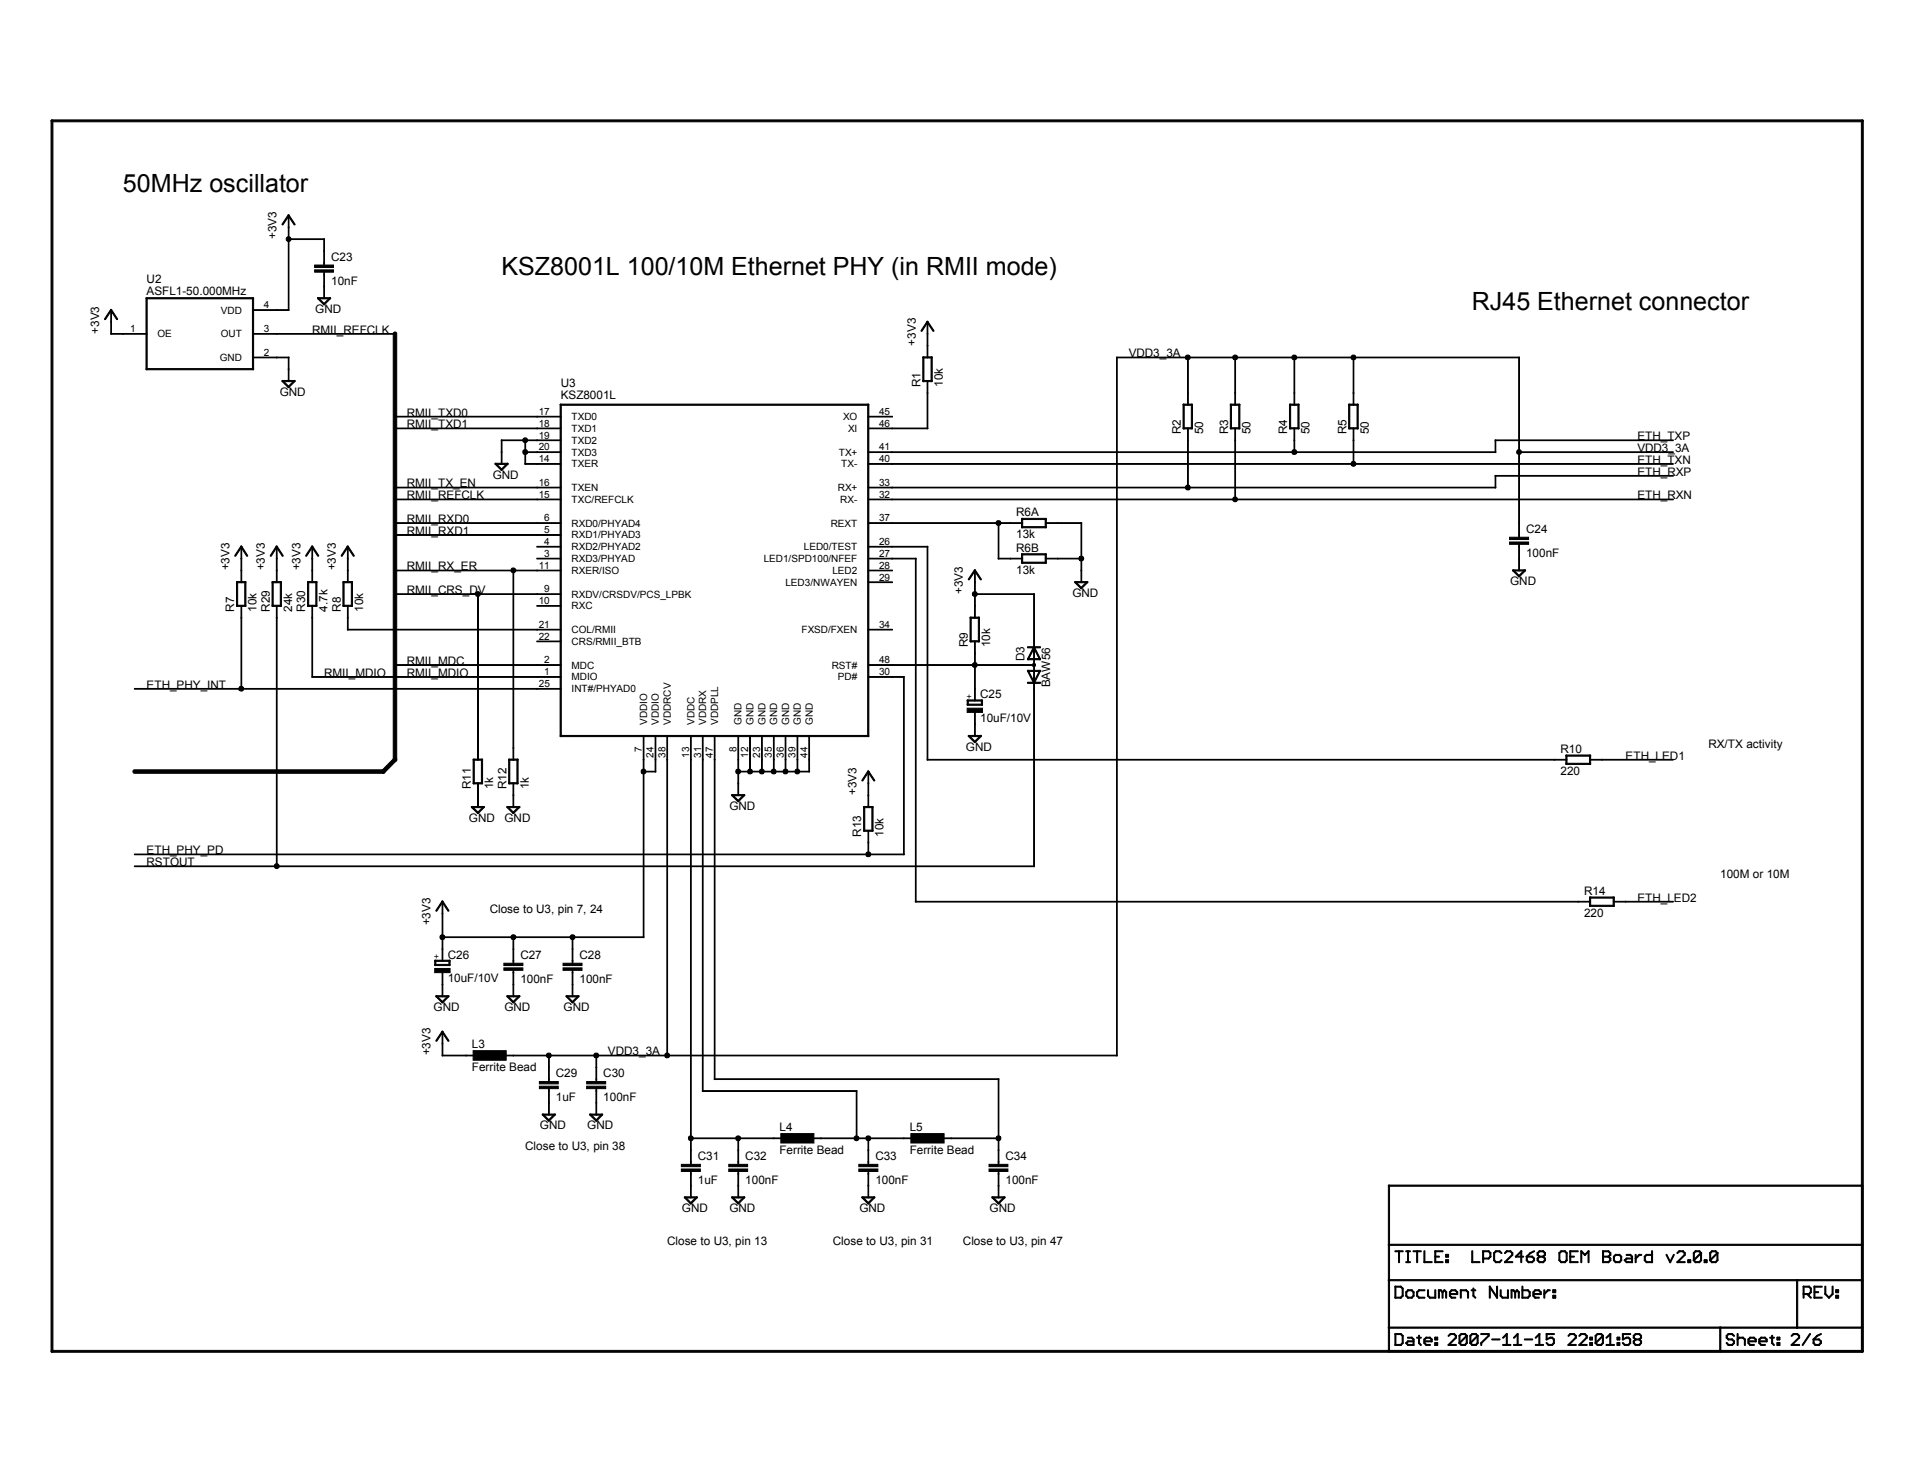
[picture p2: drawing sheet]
<svg xmlns="http://www.w3.org/2000/svg" width="279mm" height="216mm" viewBox="0 0 279 216" stroke-linecap="round" stroke-linejoin="round" font-family="sans-serif">
<defs><g id="words">
<g font-size="3.7">
<text x="17.9" y="28">50MHz oscillator</text>
<text x="73.2" y="40.1">KSZ8001L 100/10M Ethernet PHY (in RMII mode)</text>
<text x="214.8" y="45.3">RJ45 Ethernet connector</text>
</g>
<g font-size="1.7">
<text x="40.4" y="34.9" transform="rotate(-90 40.4 34.9)">+3V3</text>
<text x="21.4" y="41.4">U2</text>
<text x="48.3" y="38.1">C23</text>
<text x="48.3" y="41.6">10nF</text>
<text x="21.4" y="43.1">ASFL1-50.000MHz</text>
<text x="46" y="45.7">GND</text>
<text x="14.5" y="48.7" transform="rotate(-90 14.5 48.7)">+3V3</text>
<text x="45.6" y="48.7">RMII_REFCLK</text>
<text x="133.7" y="50.4" transform="rotate(-90 133.7 50.4)">+3V3</text>
<text x="164.8" y="52.2">VDD3_3A</text>
<text x="40.8" y="57.8">GND</text>
<text x="81.8" y="58.2">KSZ8001L</text>
<text x="81.9" y="56.5">U3</text>
<text x="134.4" y="56.5" transform="rotate(-90 134.4 56.5)">R1</text>
<text x="137.6" y="56.5" transform="rotate(-90 137.6 56.5)">10k</text>
<text x="59.4" y="60.8">RMII_TXD0</text>
<text x="59.4" y="62.5">RMII_TXD1</text>
<text x="172.4" y="63.4" transform="rotate(-90 172.4 63.4)">R2</text>
<text x="175.6" y="63.4" transform="rotate(-90 175.6 63.4)">50</text>
<text x="179.3" y="63.4" transform="rotate(-90 179.3 63.4)">R3</text>
<text x="182.5" y="63.4" transform="rotate(-90 182.5 63.4)">50</text>
<text x="187.9" y="63.4" transform="rotate(-90 187.9 63.4)">R4</text>
<text x="191.2" y="63.4" transform="rotate(-90 191.2 63.4)">50</text>
<text x="196.6" y="63.4" transform="rotate(-90 196.6 63.4)">R5</text>
<text x="199.8" y="63.4" transform="rotate(-90 199.8 63.4)">50</text>
<text x="239" y="66">VDD3_3A</text>
<text x="239" y="64.3">ETH_TXP</text>
<text x="59.4" y="71.2">RMII_TX_EN</text>
<text x="71.9" y="69.9">GND</text>
<text x="239" y="67.7">ETH_TXN</text>
<text x="239" y="69.4">ETH_RXP</text>
<text x="59.4" y="76.3">RMII_RXD0</text>
<text x="59.4" y="72.9">RMII_REFCLK</text>
<text x="148.3" y="75.3">R6A</text>
<text x="222.8" y="77.8">C24</text>
<text x="239" y="72.9">ETH_RXN</text>
<text x="33.5" y="83.3" transform="rotate(-90 33.5 83.3)">+3V3</text>
<text x="38.7" y="83.3" transform="rotate(-90 38.7 83.3)">+3V3</text>
<text x="43.9" y="83.3" transform="rotate(-90 43.9 83.3)">+3V3</text>
<text x="49" y="83.3" transform="rotate(-90 49 83.3)">+3V3</text>
<text x="59.4" y="83.3">RMII_RX_ER</text>
<text x="59.4" y="78.1">RMII_RXD1</text>
<text x="148.3" y="78.6">13k</text>
<text x="148.3" y="80.5">R6B</text>
<text x="148.3" y="83.8">13k</text>
<text x="222.8" y="81.3">100nF</text>
<text x="34.2" y="89.3" transform="rotate(-90 34.2 89.3)">R7</text>
<text x="37.5" y="89.3" transform="rotate(-90 37.5 89.3)">10k</text>
<text x="39.4" y="89.3" transform="rotate(-90 39.4 89.3)">R29</text>
<text x="42.7" y="89.3" transform="rotate(-90 42.7 89.3)">24k</text>
<text x="44.6" y="89.3" transform="rotate(-90 44.6 89.3)">R30</text>
<text x="47.8" y="89.3" transform="rotate(-90 47.8 89.3)">4.7k</text>
<text x="49.7" y="89.3" transform="rotate(-90 49.7 89.3)">R8</text>
<text x="53" y="89.3" transform="rotate(-90 53 89.3)">10k</text>
<text x="59.4" y="86.7">RMII_CRS_DV</text>
<text x="140.6" y="86.7" transform="rotate(-90 140.6 86.7)">+3V3</text>
<text x="156.5" y="87.1">GND</text>
<text x="220.5" y="85.4">GND</text>
<text x="141.3" y="94.5" transform="rotate(-90 141.3 94.5)">R9</text>
<text x="144.5" y="94.5" transform="rotate(-90 144.5 94.5)">10k</text>
<text x="21.4" y="100.5">ETH_PHY_INT</text>
<text x="47.3" y="98.8">RMII_MDIO</text>
<text x="59.4" y="97.1">RMII_MDC</text>
<text x="59.4" y="98.8">RMII_MDIO</text>
<text x="143.1" y="101.9">C25</text>
<text x="149.6" y="96.6" transform="rotate(-90 149.6 96.6)">D3</text>
<text x="153.3" y="100.4" transform="rotate(-90 153.3 100.4)">BAW56</text>
<text x="143.1" y="105.4">10uF/10V</text>
<text x="141" y="109.6">GND</text>
<text x="227.8" y="109.9">R10</text>
<text x="227.8" y="113.1">220</text>
<text x="237.3" y="110.9">ETH_LED1</text>
<text x="249.4" y="109.2">RX/TX activity</text>
<text x="68.5" y="120">GND</text>
<text x="68.7" y="115.2" transform="rotate(-90 68.7 115.2)">R11</text>
<text x="72" y="115.2" transform="rotate(-90 72 115.2)">1k</text>
<text x="73.6" y="120">GND</text>
<text x="73.9" y="115.2" transform="rotate(-90 73.9 115.2)">R12</text>
<text x="77.2" y="115.2" transform="rotate(-90 77.2 115.2)">1k</text>
<text x="106.5" y="118.2">GND</text>
<text x="125" y="116.1" transform="rotate(-90 125 116.1)">+3V3</text>
<text x="21.4" y="124.7">ETH_PHY_PD</text>
<text x="125.7" y="122.1" transform="rotate(-90 125.7 122.1)">R13</text>
<text x="129" y="122.1" transform="rotate(-90 129 122.1)">10k</text>
<text x="21.4" y="126.5">RSTOUT</text>
<text x="231.2" y="130.6">R14</text>
<text x="239" y="131.6">ETH_LED2</text>
<text x="251.1" y="128.2">100M or 10M</text>
<text x="62.8" y="135.1" transform="rotate(-90 62.8 135.1)">+3V3</text>
<text x="71.5" y="133.3">Close to U3, pin 7, 24</text>
<text x="231.2" y="133.9">220</text>
<text x="65.4" y="139.9">C26</text>
<text x="65.4" y="143.4">10uF/10V</text>
<text x="76" y="140">C27</text>
<text x="76" y="143.4">100nF</text>
<text x="84.6" y="140">C28</text>
<text x="84.6" y="143.4">100nF</text>
<text x="63.3" y="147.6">GND</text>
<text x="73.6" y="147.6">GND</text>
<text x="82.3" y="147.6">GND</text>
<text x="62.8" y="154.1" transform="rotate(-90 62.8 154.1)">+3V3</text>
<text x="68.9" y="153.1">L3</text>
<text x="88.8" y="154.1">VDD3_3A</text>
<text x="68.9" y="156.3">Ferrite Bead</text>
<text x="81.2" y="160.7">1uF</text>
<text x="81.2" y="157.3">C29</text>
<text x="88.1" y="160.7">100nF</text>
<text x="88.1" y="157.3">C30</text>
<text x="76.7" y="167.9">Close to U3, pin 38</text>
<text x="78.8" y="164.9">GND</text>
<text x="85.7" y="164.9">GND</text>
<text x="113.8" y="165.1">L4</text>
<text x="132.8" y="165.1">L5</text>
<text x="101.9" y="169.4">C31</text>
<text x="101.9" y="172.8">1uF</text>
<text x="108.8" y="169.4">C32</text>
<text x="108.8" y="172.8">100nF</text>
<text x="113.8" y="168.4">Ferrite Bead</text>
<text x="127.8" y="169.4">C33</text>
<text x="127.8" y="172.8">100nF</text>
<text x="132.8" y="168.4">Ferrite Bead</text>
<text x="146.8" y="169.4">C34</text>
<text x="146.8" y="172.8">100nF</text>
<text x="99.5" y="177">GND</text>
<text x="106.5" y="177">GND</text>
<text x="125.5" y="177">GND</text>
<text x="144.5" y="177">GND</text>
<text x="97.4" y="181.7">Close to U3, pin 13</text>
<text x="121.6" y="181.7">Close to U3, pin 31</text>
<text x="140.6" y="181.7">Close to U3, pin 47</text>
</g>
<g font-size="1.5">
<text x="32.3" y="45.8">VDD</text>
<text x="38.5" y="45">4</text>
<text x="19" y="48.5">1</text>
<text x="23" y="49.2">OE</text>
<text x="32.1" y="52.7">GND</text>
<text x="32.2" y="49.2">OUT</text>
<text x="38.5" y="48.5">3</text>
<text x="38.5" y="51.9">2</text>
<text x="78.7" y="60.6">17</text>
<text x="78.7" y="62.3">18</text>
<text x="78.7" y="64">19</text>
<text x="78.7" y="65.7">20</text>
<text x="83.4" y="61.3">TXD0</text>
<text x="83.4" y="63.1">TXD1</text>
<text x="83.4" y="64.8">TXD2</text>
<text x="123.1" y="61.3">XO</text>
<text x="123.8" y="63.1">XI</text>
<text x="128.3" y="60.6">45</text>
<text x="128.3" y="62.3">46</text>
<text x="128.3" y="65.7">41</text>
<text x="78.7" y="67.5">14</text>
<text x="78.7" y="70.9">16</text>
<text x="83.4" y="66.5">TXD3</text>
<text x="83.4" y="68.2">TXER</text>
<text x="83.4" y="71.7">TXEN</text>
<text x="122.3" y="71.7">RX+</text>
<text x="122.4" y="66.5">TX+</text>
<text x="122.8" y="68.2">TX-</text>
<text x="128.3" y="67.5">40</text>
<text x="128.3" y="70.9">33</text>
<text x="78.7" y="72.7">15</text>
<text x="79.5" y="76.1">6</text>
<text x="79.5" y="77.8">5</text>
<text x="83.4" y="73.4">TXC/REFCLK</text>
<text x="83.4" y="76.9">RXD0/PHYAD4</text>
<text x="121.3" y="76.9">REXT</text>
<text x="122.7" y="73.4">RX-</text>
<text x="128.3" y="72.7">32</text>
<text x="128.3" y="76.1">37</text>
<text x="78.7" y="83">11</text>
<text x="79.5" y="79.6">4</text>
<text x="79.5" y="81.3">3</text>
<text x="83.4" y="78.6">RXD1/PHYAD3</text>
<text x="83.4" y="80.3">RXD2/PHYAD2</text>
<text x="83.4" y="82.1">RXD3/PHYAD</text>
<text x="83.4" y="83.8">RXER/ISO</text>
<text x="111.5" y="82.1">LED1/SPD100/NFEF</text>
<text x="117.3" y="80.3">LED0/TEST</text>
<text x="121.5" y="83.8">LED2</text>
<text x="128.3" y="79.6">26</text>
<text x="128.3" y="81.3">27</text>
<text x="128.3" y="83">28</text>
<text x="78.7" y="88.2">10</text>
<text x="79.5" y="86.5">9</text>
<text x="83.4" y="87.2">RXDV/CRSDV/PCS_LPBK</text>
<text x="83.4" y="89">RXC</text>
<text x="114.7" y="85.5">LED3/NWAYEN</text>
<text x="128.3" y="84.7">29</text>
<text x="78.7" y="91.6">21</text>
<text x="78.7" y="93.4">22</text>
<text x="83.4" y="92.4">COL/RMII</text>
<text x="83.4" y="94.1">CRS/RMII_BTB</text>
<text x="117" y="92.4">FXSD/FXEN</text>
<text x="128.3" y="91.6">34</text>
<text x="78.7" y="100.3">25</text>
<text x="79.5" y="96.8">2</text>
<text x="79.5" y="98.6">1</text>
<text x="83.4" y="97.6">MDC</text>
<text x="83.4" y="99.3">MDIO</text>
<text x="83.4" y="101">INT#/PHYAD0</text>
<text x="121.4" y="97.6">RST#</text>
<text x="122.3" y="99.3">PD#</text>
<text x="128.3" y="96.8">48</text>
<text x="128.3" y="98.6">30</text>
<text x="94.5" y="105.9" transform="rotate(-90 94.5 105.9)">VDDIO</text>
<text x="96.2" y="105.9" transform="rotate(-90 96.2 105.9)">VDDIO</text>
<text x="97.9" y="105.9" transform="rotate(-90 97.9 105.9)">VDDRCV</text>
<text x="101.4" y="105.9" transform="rotate(-90 101.4 105.9)">VDDC</text>
<text x="103.1" y="105.9" transform="rotate(-90 103.1 105.9)">VDDRX</text>
<text x="104.8" y="105.9" transform="rotate(-90 104.8 105.9)">VDDPLL</text>
<text x="108.3" y="105.9" transform="rotate(-90 108.3 105.9)">GND</text>
<text x="110" y="105.9" transform="rotate(-90 110 105.9)">GND</text>
<text x="111.7" y="105.9" transform="rotate(-90 111.7 105.9)">GND</text>
<text x="113.4" y="105.9" transform="rotate(-90 113.4 105.9)">GND</text>
<text x="115.2" y="105.9" transform="rotate(-90 115.2 105.9)">GND</text>
<text x="116.9" y="105.9" transform="rotate(-90 116.9 105.9)">GND</text>
<text x="118.6" y="105.9" transform="rotate(-90 118.6 105.9)">GND</text>
<text x="93.7" y="109.8" transform="rotate(-90 93.7 109.8)">7</text>
<text x="95.4" y="110.6" transform="rotate(-90 95.4 110.6)">24</text>
<text x="97.2" y="110.6" transform="rotate(-90 97.2 110.6)">38</text>
<text x="100.6" y="110.6" transform="rotate(-90 100.6 110.6)">13</text>
<text x="102.3" y="110.6" transform="rotate(-90 102.3 110.6)">31</text>
<text x="104.1" y="110.6" transform="rotate(-90 104.1 110.6)">47</text>
<text x="107.5" y="109.8" transform="rotate(-90 107.5 109.8)">8</text>
<text x="109.2" y="110.6" transform="rotate(-90 109.2 110.6)">12</text>
<text x="111" y="110.6" transform="rotate(-90 111 110.6)">23</text>
<text x="112.7" y="110.6" transform="rotate(-90 112.7 110.6)">35</text>
<text x="114.4" y="110.6" transform="rotate(-90 114.4 110.6)">36</text>
<text x="116.1" y="110.6" transform="rotate(-90 116.1 110.6)">39</text>
<text x="117.9" y="110.6" transform="rotate(-90 117.9 110.6)">44</text>
</g>
<g font-size="1.2">
<text x="141.9" y="102" transform="rotate(-90 141.9 102)">+</text>
<text x="64.2" y="140" transform="rotate(-90 64.2 140)">+</text>
</g>
</g></defs>
<g fill="#000" stroke="#000" stroke-width=".15">
<path d="M7.5 17.5h264.4l.1 .2-.1 .1h-264.4v-.1z" fill-rule="evenodd"/>
<path d="M42.1 31.4l.1 .1-1 1.3v-.1z" fill-rule="evenodd"/>
<path d="M42.1 33.1h.1v1.9l-.1-.1z" fill-rule="evenodd"/>
<path d="M42.1 31.4h.1v1.8h-.1z" fill-rule="evenodd"/>
<path d="M42.1 31.4l1 1.3-.1 .1-1-1.3z" fill-rule="evenodd"/>
<path d="M45.9 39.4h2.8v.3h-2.8z" fill-rule="evenodd"/>
<path d="M45.9 38.7h2.8v.4h-2.8z" fill-rule="evenodd"/>
<path d="M42.1 34.9h5.2h.1l-5.3 .1z" fill-rule="evenodd"/>
<path d="M47.3 34.9h.1l-.1 1.8z" fill-rule="evenodd"/>
<path d="M47.3 36.6h.1l-.1 1.8z" fill-rule="evenodd"/>
<path d="M47.3 38.3h.1l-.1 .5v-.1z" fill-rule="evenodd"/>
<path d="M16.2 45.2l.1 .1-.9 1.3-.1 .1v-.2z" fill-rule="evenodd"/>
<path d="M16.2 47h.1v1.8h-.1z" fill-rule="evenodd"/>
<path d="M16.2 45.2h.1v1.9l-.1-.1z" fill-rule="evenodd"/>
<path d="M16.2 45.2h.1l.9 1.3-.1 .2-.1-.1-.9-1.3z" fill-rule="evenodd"/>
<path d="M16.2 48.7h1.8v.1h-1.8z" fill-rule="evenodd"/>
<path d="M17.9 48.7h3.5l.1 .1h-3.6z" fill-rule="evenodd"/>
<path d="M21.3 43.5h.2l-.1 10.5-.1-.1z" fill-rule="evenodd"/>
<path d="M21.3 43.5h15.7v.1h-15.6z" fill-rule="evenodd"/>
<path d="M36.9 43.5h.1v10.5l-.1-.1z" fill-rule="evenodd"/>
<path d="M21.3 53.8h15.7v.1l-15.6 .1z" fill-rule="evenodd"/>
<path d="M36.9 45.2h3.5v.1h-3.5z" fill-rule="evenodd"/>
<path d="M36.9 48.7h3.5v.1h-3.5z" fill-rule="evenodd"/>
<path d="M36.9 52.2l3.5-.1v.1h-3.5z" fill-rule="evenodd"/>
<path d="M40.3 52.2l1.9-.1v.1h-1.8z" fill-rule="evenodd"/>
<path d="M42.1 52.2h.1v1.8l-.1-.1z" fill-rule="evenodd"/>
<path d="M40.3 45.2h1.9v.1h-1.8z" fill-rule="evenodd"/>
<path d="M42.1 34.9h.1v10.4h-.1z" fill-rule="evenodd"/>
<path d="M42.1 53.9h.1v1.8h-.1z" fill-rule="evenodd"/>
<path d="M41.2 55.6l.1-.1 .9 1-.1 .1z" fill-rule="evenodd"/>
<path d="M41.2 55.6l1.8-.1 .1 .2h-1.9z" fill-rule="evenodd"/>
<path d="M42.9 55.5l.2 .2-1 .9-.1-.1z" fill-rule="evenodd"/>
<path d="M47.3 40l.1 .1-.1 1.8v-.1z" fill-rule="evenodd"/>
<path d="M47.3 39.7h.1l-.1 .5v-.1z" fill-rule="evenodd"/>
<path d="M47.3 41.8h.1l-.1 1.8z" fill-rule="evenodd"/>
<path d="M48.1 43.5l.2 .1-1 .9-.1-.1z" fill-rule="evenodd"/>
<path d="M46.4 43.5h.1l.9 .9-.1 .1z" fill-rule="evenodd"/>
<path d="M46.4 43.5h1.8l.1 .1h-1.9z" fill-rule="evenodd"/>
<path d="M40.3 48.7h17.4v.1h-17.3z" fill-rule="evenodd"/>
<path d="M81.8 59h45v.1l-45 .1z" fill-rule="evenodd"/>
<path d="M135.3 46.9l.2 .1-.9 1.3-.1 .1v-.1z" fill-rule="evenodd"/>
<path d="M134.7 52.1h.2l-.1 3.6h-.1z" fill-rule="evenodd"/>
<path d="M135.3 48.7h.1v1.8h-.1z" fill-rule="evenodd"/>
<path d="M135.3 50.4h.1v1.8h-.1z" fill-rule="evenodd"/>
<path d="M135.3 55.6h.1v1.8h-.1z" fill-rule="evenodd"/>
<path d="M135.3 47h.1v1.8h-.1z" fill-rule="evenodd"/>
<path d="M135.9 52.1h.2l-.1 3.6h-.1z" fill-rule="evenodd"/>
<path d="M134.7 52.1h1.3l.1 .1-1.4 .1z" fill-rule="evenodd"/>
<path d="M134.7 55.6l1.3-.1 .1 .2h-1.4z" fill-rule="evenodd"/>
<path d="M135.3 46.9h.1l.9 1.4v.1l-.1-.1z" fill-rule="evenodd"/>
<path d="M163 52.2l10.4-.1 .1 .1h-10.5z" fill-rule="evenodd"/>
<path d="M173.4 52.2h.1l-.1 5.2z" fill-rule="evenodd"/>
<path d="M173.4 57.3h.1l-.1 1.8z" fill-rule="evenodd"/>
<path d="M172.7 59h1.3l.1 .1-1.4 .1z" fill-rule="evenodd"/>
<path d="M173.4 52.2l6.9-.1 .1 .1h-7z" fill-rule="evenodd"/>
<path d="M180.3 52.2h.1l-.1 5.2z" fill-rule="evenodd"/>
<path d="M180.3 57.3h.1l-.1 1.8z" fill-rule="evenodd"/>
<path d="M179.6 59h1.4v.1l-1.4 .1z" fill-rule="evenodd"/>
<path d="M188.9 52.2h.1v5.2h-.1z" fill-rule="evenodd"/>
<path d="M180.3 52.2l8.7-.1v.1h-8.7z" fill-rule="evenodd"/>
<path d="M188.9 57.3h.1v1.8h-.1z" fill-rule="evenodd"/>
<path d="M188.2 59h1.4v.1l-1.3 .1z" fill-rule="evenodd"/>
<path d="M188.9 52.2l8.7-.1v.1h-8.7z" fill-rule="evenodd"/>
<path d="M197.5 52.2h.1v5.2h-.1z" fill-rule="evenodd"/>
<path d="M197.5 57.3h.1v1.8h-.1z" fill-rule="evenodd"/>
<path d="M196.9 59h1.3l.1 .1-1.4 .1z" fill-rule="evenodd"/>
<path d="M197.5 52.2l24.3-.1v.1h-24.3z" fill-rule="evenodd"/>
<path d="M73.2 64.2h.1v1.9l-.1-.1z" fill-rule="evenodd"/>
<path d="M73.2 66h.1v1.8h-.1z" fill-rule="evenodd"/>
<path d="M72.3 67.7l.1-.1 .9 1-.1 .1z" fill-rule="evenodd"/>
<path d="M72.3 67.7l1.8-.1 .1 .2h-1.9z" fill-rule="evenodd"/>
<path d="M73.1 68.5l.9-.9 .2 .1-.9 1z" fill-rule="evenodd"/>
<path d="M73.2 64.2h3.5v.1h-3.5z" fill-rule="evenodd"/>
<path d="M76.6 64.2h.1v1.9l-.1-.1z" fill-rule="evenodd"/>
<path d="M76.6 66h.1v1.8h-.1z" fill-rule="evenodd"/>
<path d="M76.6 64.2h1.8l.1 .1h-1.9z" fill-rule="evenodd"/>
<path d="M76.6 66h1.8h.1l-1.9 .1z" fill-rule="evenodd"/>
<path d="M76.6 67.7h1.8l.1 .1h-1.9z" fill-rule="evenodd"/>
<path d="M57.6 76.3h20.8l.1 .1h-20.9z" fill-rule="evenodd"/>
<path d="M57.6 78.1l20.8-.1 .1 .1h-20.9z" fill-rule="evenodd"/>
<path d="M57.6 71.1h20.8l.1 .1h-20.9z" fill-rule="evenodd"/>
<path d="M57.6 60.8h20.8l.1 .1h-20.9z" fill-rule="evenodd"/>
<path d="M57.6 62.5h20.8l.1 .1h-20.9z" fill-rule="evenodd"/>
<path d="M57.6 72.9h20.8h.1l-20.9 .1z" fill-rule="evenodd"/>
<path d="M78.4 60.8h3.5v.1h-3.5z" fill-rule="evenodd"/>
<path d="M78.4 62.5h3.5v.1h-3.5z" fill-rule="evenodd"/>
<path d="M78.4 64.2h3.5v.1h-3.5z" fill-rule="evenodd"/>
<path d="M78.4 66h3.5l-3.5 .1z" fill-rule="evenodd"/>
<path d="M78.4 67.7h3.5v.1h-3.5z" fill-rule="evenodd"/>
<path d="M78.4 71.1h3.5v.1h-3.5z" fill-rule="evenodd"/>
<path d="M78.4 72.9h3.5l-3.5 .1z" fill-rule="evenodd"/>
<path d="M78.4 76.3h3.5v.1h-3.5z" fill-rule="evenodd"/>
<path d="M78.4 78.1l3.5-.1v.1h-3.5z" fill-rule="evenodd"/>
<path d="M78.4 79.8h3.5l-3.5 .1z" fill-rule="evenodd"/>
<path d="M126.7 60.8h3.6v.1h-3.6z" fill-rule="evenodd"/>
<path d="M126.7 62.5h3.6v.1h-3.6z" fill-rule="evenodd"/>
<path d="M126.7 66h3.6l-3.6 .1z" fill-rule="evenodd"/>
<path d="M126.7 67.7h3.6v.1h-3.6z" fill-rule="evenodd"/>
<path d="M126.7 71.1h3.6v.1h-3.6z" fill-rule="evenodd"/>
<path d="M126.7 72.9h3.6l-3.6 .1z" fill-rule="evenodd"/>
<path d="M126.7 76.3h3.6v.1h-3.6z" fill-rule="evenodd"/>
<path d="M126.7 79.8h3.6l-3.6 .1z" fill-rule="evenodd"/>
<path d="M130.2 79.8h5.2l-5.2 .1z" fill-rule="evenodd"/>
<path d="M130.2 62.5h5.2v.1h-5.2z" fill-rule="evenodd"/>
<path d="M135.3 57.3h.1v5.3h-.1z" fill-rule="evenodd"/>
<path d="M130.2 76.3h15.6v.1h-15.6z" fill-rule="evenodd"/>
<path d="M145.7 76.3h1.8l.1 .1h-1.9z" fill-rule="evenodd"/>
<path d="M147.4 76.3h1.8l.1 .1h-1.8z" fill-rule="evenodd"/>
<path d="M149.1 75.7h.2l-.1 1.3h-.1z" fill-rule="evenodd"/>
<path d="M149.1 76.9h3.6v.1h-3.5z" fill-rule="evenodd"/>
<path d="M149.1 75.7h3.6v.1h-3.5z" fill-rule="evenodd"/>
<path d="M152.6 75.7h.1v1.3h-.1z" fill-rule="evenodd"/>
<path d="M152.6 76.3h1.8l.1 .1h-1.9z" fill-rule="evenodd"/>
<path d="M154.3 76.3h3.6v.1h-3.5z" fill-rule="evenodd"/>
<path d="M172.7 59h.2l-.1 3.6h-.1z" fill-rule="evenodd"/>
<path d="M130.2 71.1h43.2l.1 .1h-43.3z" fill-rule="evenodd"/>
<path d="M173.4 64.2h.1l-.1 7z" fill-rule="evenodd"/>
<path d="M173.4 62.5h.1l-.1 1.8z" fill-rule="evenodd"/>
<path d="M173.9 59h.2l-.1 3.6h-.1z" fill-rule="evenodd"/>
<path d="M172.7 62.5l1.3-.1 .1 .2h-1.4z" fill-rule="evenodd"/>
<path d="M179.6 59h.2l-.1 3.6h-.1z" fill-rule="evenodd"/>
<path d="M130.2 72.9h50.1h.1l-50.2 .1z" fill-rule="evenodd"/>
<path d="M180.3 64.2h.1l-.1 8.8v-.1z" fill-rule="evenodd"/>
<path d="M180.3 62.5h.1l-.1 1.8z" fill-rule="evenodd"/>
<path d="M180.8 59h.2v3.6h-.2z" fill-rule="evenodd"/>
<path d="M179.6 62.4h1.4v.2h-1.4z" fill-rule="evenodd"/>
<path d="M188.2 59h.2v3.6h-.2z" fill-rule="evenodd"/>
<path d="M130.2 66h58.8l-58.8 .1z" fill-rule="evenodd"/>
<path d="M188.9 64.2h.1v1.9l-.1-.1z" fill-rule="evenodd"/>
<path d="M188.9 62.5h.1v1.8h-.1z" fill-rule="evenodd"/>
<path d="M189.5 59h.1v3.6h-.1z" fill-rule="evenodd"/>
<path d="M188.2 62.5l1.4-.1v.2h-1.3z" fill-rule="evenodd"/>
<path d="M196.9 59h.1v3.6h-.1z" fill-rule="evenodd"/>
<path d="M130.2 67.7h67.4v.1h-67.4z" fill-rule="evenodd"/>
<path d="M197.5 64.2h.1v3.6h-.1z" fill-rule="evenodd"/>
<path d="M197.5 62.5h.1v1.8h-.1z" fill-rule="evenodd"/>
<path d="M198.1 59h.2l-.1 3.6h-.1z" fill-rule="evenodd"/>
<path d="M196.9 62.5l1.3-.1 .1 .2h-1.4z" fill-rule="evenodd"/>
<path d="M218.3 64.2h.1l-.1 1.9-.1-.1z" fill-rule="evenodd"/>
<path d="M188.9 66h29.4h.1l-29.5 .1z" fill-rule="evenodd"/>
<path d="M173.4 71.1h44.9l.1 .1h-45z" fill-rule="evenodd"/>
<path d="M218.2 69.4h.2l-.1 1.8h-.1z" fill-rule="evenodd"/>
<path d="M220.4 79.1h2.7v.4h-2.7z" fill-rule="evenodd"/>
<path d="M220.4 78.4h2.7v.4h-2.7z" fill-rule="evenodd"/>
<path d="M221.7 52.2h.1v13.9l-.1-.1z" fill-rule="evenodd"/>
<path d="M221.7 66h.1v10.4h-.1z" fill-rule="evenodd"/>
<path d="M221.7 76.3h.1v1.8h-.1z" fill-rule="evenodd"/>
<path d="M221.7 78.1h.1v.4h-.1z" fill-rule="evenodd"/>
<path d="M221.7 79.4h.1v.5l-.1-.1z" fill-rule="evenodd"/>
<path d="M221.7 66h22.5h.1l-22.6 .1z" fill-rule="evenodd"/>
<path d="M218.3 64.2h25.9l.1 .1h-26z" fill-rule="evenodd"/>
<path d="M197.5 67.7h46.7l.1 .1h-46.8z" fill-rule="evenodd"/>
<path d="M218.2 69.4h26l.1 .1h-26z" fill-rule="evenodd"/>
<path d="M180.3 72.9h63.9h.1l-64 .1z" fill-rule="evenodd"/>
<path d="M35.2 79.7l.1 .1-.9 1.4h-.1v-.1z" fill-rule="evenodd"/>
<path d="M34.5 84.9h.2l-.1 3.6h-.1z" fill-rule="evenodd"/>
<path d="M35.2 81.5h.1v1.8h-.1z" fill-rule="evenodd"/>
<path d="M35.2 83.2h.1v1.8h-.1z" fill-rule="evenodd"/>
<path d="M35.2 88.4h.1v1.8h-.1z" fill-rule="evenodd"/>
<path d="M35.2 79.8h.1v1.8h-.1z" fill-rule="evenodd"/>
<path d="M35.7 84.9h.2v3.6h-.2z" fill-rule="evenodd"/>
<path d="M34.5 84.9h1.4v.1l-1.3 .1z" fill-rule="evenodd"/>
<path d="M34.5 88.4l1.4-.1v.2h-1.3z" fill-rule="evenodd"/>
<path d="M35.1 79.8l.2-.1 .9 1.4-.1 .1h-.1z" fill-rule="evenodd"/>
<path d="M40.3 79.7l.2 .1-.9 1.4h-.1v-.1z" fill-rule="evenodd"/>
<path d="M39.7 84.9h.2l-.1 3.6h-.1z" fill-rule="evenodd"/>
<path d="M40.3 81.5h.1v1.8h-.1z" fill-rule="evenodd"/>
<path d="M40.3 83.2h.1v1.8h-.1z" fill-rule="evenodd"/>
<path d="M40.3 88.4h.1v1.8h-.1z" fill-rule="evenodd"/>
<path d="M40.3 79.8h.1v1.8h-.1z" fill-rule="evenodd"/>
<path d="M41 84.9h.1l-.1 3.6h-.1z" fill-rule="evenodd"/>
<path d="M39.7 84.9h1.3l.1 .1-1.3 .1z" fill-rule="evenodd"/>
<path d="M39.7 88.4l1.3-.1 .1 .2h-1.3z" fill-rule="evenodd"/>
<path d="M40.3 79.8l.1-.1 .9 1.4v.1h-.1z" fill-rule="evenodd"/>
<path d="M45.5 79.7l.2 .1-.9 1.4h-.1l-.1-.1z" fill-rule="evenodd"/>
<path d="M44.9 84.9h.2l-.1 3.6h-.1z" fill-rule="evenodd"/>
<path d="M45.5 81.5h.1v1.8h-.1z" fill-rule="evenodd"/>
<path d="M45.5 90.1h.1v8.8l-.1-.1z" fill-rule="evenodd"/>
<path d="M45.5 83.2h.1v1.8h-.1z" fill-rule="evenodd"/>
<path d="M45.5 88.4h.1v1.8h-.1z" fill-rule="evenodd"/>
<path d="M45.5 79.8h.1v1.8h-.1z" fill-rule="evenodd"/>
<path d="M46.1 84.9h.2l-.1 3.6h-.1z" fill-rule="evenodd"/>
<path d="M44.9 84.9h1.3l.1 .1-1.4 .1z" fill-rule="evenodd"/>
<path d="M44.9 88.3h1.3l.1 .2h-1.4z" fill-rule="evenodd"/>
<path d="M45.5 79.8l.1-.1 .9 1.4v.1h-.1z" fill-rule="evenodd"/>
<path d="M50.7 79.7l.1 .1-.8 1.4h-.2v-.1z" fill-rule="evenodd"/>
<path d="M50.1 84.9h.1v3.6h-.1z" fill-rule="evenodd"/>
<path d="M50.7 81.5h.1v1.8h-.1z" fill-rule="evenodd"/>
<path d="M50.7 90.1h.1v1.9l-.1-.1z" fill-rule="evenodd"/>
<path d="M50.7 83.2h.1v1.8h-.1z" fill-rule="evenodd"/>
<path d="M50.7 88.4h.1v1.8h-.1z" fill-rule="evenodd"/>
<path d="M50.7 79.8h.1v1.8h-.1z" fill-rule="evenodd"/>
<path d="M51.3 84.9h.2l-.1 3.6h-.1z" fill-rule="evenodd"/>
<path d="M50.1 84.9h1.3l.1 .1-1.4 .1z" fill-rule="evenodd"/>
<path d="M50.1 88.4l1.3-.1 .1 .2h-1.4z" fill-rule="evenodd"/>
<path d="M50.7 79.7h.1l.9 1.4v.1h-.1l-.9-1.4z" fill-rule="evenodd"/>
<path d="M45.5 98.8h12.2l-12.1 .1z" fill-rule="evenodd"/>
<path d="M57.6 86.7h12.2v.1h-12.2z" fill-rule="evenodd"/>
<path d="M57.6 83.2h17.4v.1h-17.4z" fill-rule="evenodd"/>
<path d="M50.7 91.9h27.7h.1l-27.8 .1z" fill-rule="evenodd"/>
<path d="M57.6 97h20.8l.1 .1h-20.9z" fill-rule="evenodd"/>
<path d="M57.6 98.8h20.8h.1l-20.9 .1z" fill-rule="evenodd"/>
<path d="M69.7 86.7h8.7l.1 .1h-8.8z" fill-rule="evenodd"/>
<path d="M74.9 83.2h3.5l.1 .1h-3.6z" fill-rule="evenodd"/>
<path d="M78.4 81.5h3.5v.1h-3.5z" fill-rule="evenodd"/>
<path d="M78.4 83.2h3.5v.1h-3.5z" fill-rule="evenodd"/>
<path d="M78.4 86.7h3.5v.1h-3.5z" fill-rule="evenodd"/>
<path d="M78.4 88.4h3.5v.1h-3.5z" fill-rule="evenodd"/>
<path d="M78.4 91.9h3.5l-3.5 .1z" fill-rule="evenodd"/>
<path d="M78.4 93.6h3.5v.1h-3.5z" fill-rule="evenodd"/>
<path d="M78.4 97h3.5v.1h-3.5z" fill-rule="evenodd"/>
<path d="M78.4 98.8h3.5l-3.5 .1z" fill-rule="evenodd"/>
<path d="M126.7 81.5h3.6v.1h-3.6z" fill-rule="evenodd"/>
<path d="M126.7 83.2h3.6v.1h-3.6z" fill-rule="evenodd"/>
<path d="M126.7 84.9h3.6v.1h-3.6z" fill-rule="evenodd"/>
<path d="M126.7 91.9h3.6l-3.6 .1z" fill-rule="evenodd"/>
<path d="M126.7 97h3.6v.1h-3.6z" fill-rule="evenodd"/>
<path d="M126.7 98.8h3.6l-3.6 .1z" fill-rule="evenodd"/>
<path d="M130.2 98.8h1.8l-1.8 .1z" fill-rule="evenodd"/>
<path d="M130.2 81.5h3.5v.1h-3.5z" fill-rule="evenodd"/>
<path d="M142.2 83.2l.2 .1-1 1.3v-.1z" fill-rule="evenodd"/>
<path d="M141.6 90.1h.2l-.1 3.6h-.1z" fill-rule="evenodd"/>
<path d="M142.3 85h.1l-.1 1.8z" fill-rule="evenodd"/>
<path d="M142.3 86.7h.1l-.1 1.8z" fill-rule="evenodd"/>
<path d="M130.2 97h12.1l.1 .1h-12.2z" fill-rule="evenodd"/>
<path d="M142.3 95.3h.1l-.1 1.8z" fill-rule="evenodd"/>
<path d="M142.3 88.4h.1l-.1 1.8z" fill-rule="evenodd"/>
<path d="M142.3 93.6h.1l-.1 1.8z" fill-rule="evenodd"/>
<path d="M142.3 83.2h.1l-.1 1.8z" fill-rule="evenodd"/>
<path d="M142.8 90.1h.2l-.1 3.6h-.1z" fill-rule="evenodd"/>
<path d="M141.6 90.1h1.3l.1 .1-1.4 .1z" fill-rule="evenodd"/>
<path d="M141.6 93.6l1.3-.1 .1 .2h-1.4z" fill-rule="evenodd"/>
<path d="M142.2 83.2h.2l.9 1.3-.1 .1h-.1z" fill-rule="evenodd"/>
<path d="M145.7 76.3h.1v5.3h-.1z" fill-rule="evenodd"/>
<path d="M145.7 81.5h1.8l.1 .1h-1.9z" fill-rule="evenodd"/>
<path d="M142.3 97h6.9l.1 .1h-7z" fill-rule="evenodd"/>
<path d="M147.4 81.5h1.8l.1 .1h-1.8z" fill-rule="evenodd"/>
<path d="M149.1 80.9h.2l-.1 1.3h-.1z" fill-rule="evenodd"/>
<path d="M150.9 94.4l.1 .1-.9 1.8h-.1v-.1z" fill-rule="evenodd"/>
<path d="M150.7 96.9h.4l.1 .3-.2 .1h-.2z" fill-rule="evenodd"/>
<path d="M142.3 86.7h8.7v.1h-8.7z" fill-rule="evenodd"/>
<path d="M150.9 86.7h.1v7h-.1z" fill-rule="evenodd"/>
<path d="M151.8 97.9l.1 .1-.9 1.8h-.1v-.1z" fill-rule="evenodd"/>
<path d="M150.9 98.8h.1v.9h-.1z" fill-rule="evenodd"/>
<path d="M150.9 93.6h.1v1.8h-.1z" fill-rule="evenodd"/>
<path d="M149.2 97h1.8v.1h-1.8z" fill-rule="evenodd"/>
<path d="M150.9 94.5h.1v5.2h-.1z" fill-rule="evenodd"/>
<path d="M150.9 94.5h.1v.9h-.1z" fill-rule="evenodd"/>
<path d="M150 97.9h.1l.9 1.8v.1h-.1z" fill-rule="evenodd"/>
<path d="M150 99.6h1v.1l-1 .1z" fill-rule="evenodd"/>
<path d="M150 94.4h1v.1l-1 .1z" fill-rule="evenodd"/>
<path d="M150.9 99.6h.9l.1 .1-1 .1z" fill-rule="evenodd"/>
<path d="M150 97.9h1.8l.1 .1h-1.9z" fill-rule="evenodd"/>
<path d="M150.9 94.4h.1l.9 1.8-.1 .1z" fill-rule="evenodd"/>
<path d="M150.9 94.4h.9l.1 .1-1 .1z" fill-rule="evenodd"/>
<path d="M150 96.1h1.8l.1 .2h-1.9z" fill-rule="evenodd"/>
<path d="M149.2 82.1h3.5v.1h-3.5z" fill-rule="evenodd"/>
<path d="M149.1 80.9l3.6-.1v.2h-3.5z" fill-rule="evenodd"/>
<path d="M152.6 80.9h.1v1.3h-.1z" fill-rule="evenodd"/>
<path d="M152.6 81.5h1.8l.1 .1h-1.9z" fill-rule="evenodd"/>
<path d="M157.8 76.3h.1v5.3h-.1z" fill-rule="evenodd"/>
<path d="M157.8 81.5h.1v1.8h-.1z" fill-rule="evenodd"/>
<path d="M154.3 81.5h3.6v.1h-3.5z" fill-rule="evenodd"/>
<path d="M157.8 83.2h.1v1.8h-.1z" fill-rule="evenodd"/>
<path d="M157.8 85.8l.9-.9h.1l-.9 1z" fill-rule="evenodd"/>
<path d="M156.9 84.9h.1l.9 1h-.1z" fill-rule="evenodd"/>
<path d="M156.9 84.9h1.8l.1 .1-1.9 .1z" fill-rule="evenodd"/>
<path d="M221.7 79.8h.1v1.8h-.1z" fill-rule="evenodd"/>
<path d="M221.7 81.5h.1v1.8h-.1z" fill-rule="evenodd"/>
<path d="M220.8 83.2h.1l.9 1h-.1z" fill-rule="evenodd"/>
<path d="M220.8 83.2h1.9v.1l-1.8 .1z" fill-rule="evenodd"/>
<path d="M221.7 84.1l.9-.9h.1l-.9 1h-.1z" fill-rule="evenodd"/>
<path d="M19.6 100.5h15.7v.1h-15.7z" fill-rule="evenodd"/>
<path d="M35.2 90.1h.1v10.5h-.1z" fill-rule="evenodd"/>
<path d="M57.5 110.7l.3-.1 .1 .2v.2l-1.9 1.9h-.2l-.1-.2v-.2z" fill-rule="evenodd"/>
<path d="M19.4 112.5l.2-.1h36.4l.2 .1v.2l-.2 .2h-36.4l-.2-.2z" fill-rule="evenodd"/>
<path d="M57.6 48.5h.2l.1 .1v62.4l-.1 .1h-.2l-.2-.1v-62.4z" fill-rule="evenodd"/>
<path d="M69.1 110.8h.1v3.6h-.1z" fill-rule="evenodd"/>
<path d="M69.7 86.7h.1v22.5h-.1z" fill-rule="evenodd"/>
<path d="M69.7 109.1l.1 .1v1.8l-.1-.1z" fill-rule="evenodd"/>
<path d="M69.7 114.3h.1v1.8h-.1z" fill-rule="evenodd"/>
<path d="M69.7 116.1h.1v1.8h-.1z" fill-rule="evenodd"/>
<path d="M68.8 117.8l.1-.1 .9 1h-.1z" fill-rule="evenodd"/>
<path d="M70.3 110.8h.1v3.6h-.1z" fill-rule="evenodd"/>
<path d="M69.1 110.8h1.3v.1l-1.3 .1z" fill-rule="evenodd"/>
<path d="M69.1 114.3h1.3v.1h-1.3z" fill-rule="evenodd"/>
<path d="M68.8 117.8l1.9-.1v.2h-1.8z" fill-rule="evenodd"/>
<path d="M69.7 118.6l.9-.9 .1 .1-.9 .9z" fill-rule="evenodd"/>
<path d="M74.3 110.8h.1v3.6h-.1z" fill-rule="evenodd"/>
<path d="M74.9 83.2h.1v26h-.1z" fill-rule="evenodd"/>
<path d="M74.9 109.1l.1 .1v1.8l-.1-.1z" fill-rule="evenodd"/>
<path d="M74.9 114.3h.1v1.8h-.1z" fill-rule="evenodd"/>
<path d="M74.9 116l.1 .1v1.8h-.1z" fill-rule="evenodd"/>
<path d="M74 117.8l.1-.1 .9 1h-.1z" fill-rule="evenodd"/>
<path d="M75.5 110.8h.1v3.6h-.1z" fill-rule="evenodd"/>
<path d="M74.3 110.8h1.3v.1l-1.3 .1z" fill-rule="evenodd"/>
<path d="M74.3 114.3h1.3v.1h-1.3z" fill-rule="evenodd"/>
<path d="M74 117.8l1.8-.1 .1 .2h-1.9z" fill-rule="evenodd"/>
<path d="M74.8 118.6l1-.9 .1 .1-.9 .9z" fill-rule="evenodd"/>
<path d="M35.2 100.5h43.2l.1 .1h-43.3z" fill-rule="evenodd"/>
<path d="M78.4 100.5h3.5v.1h-3.5z" fill-rule="evenodd"/>
<path d="M81.8 59h.1v48.5h-.1z" fill-rule="evenodd"/>
<path d="M93.9 110.9h.1v1.8h-.1z" fill-rule="evenodd"/>
<path d="M93.9 107.4h.1v3.6l-.1-.1z" fill-rule="evenodd"/>
<path d="M93.9 112.6h1.8v.1h-1.8z" fill-rule="evenodd"/>
<path d="M95.6 110.9h.1v1.8h-.1z" fill-rule="evenodd"/>
<path d="M95.6 107.4h.1v3.6l-.1-.1z" fill-rule="evenodd"/>
<path d="M97.3 107.4h.2l-.1 3.6-.1-.1z" fill-rule="evenodd"/>
<path d="M100.8 107.4h.1v3.6l-.1-.1z" fill-rule="evenodd"/>
<path d="M102.5 107.4h.1v3.6l-.1-.1z" fill-rule="evenodd"/>
<path d="M104.3 107.4h.1v3.6l-.1-.1z" fill-rule="evenodd"/>
<path d="M107.7 112.6h.1v1.8h-.1z" fill-rule="evenodd"/>
<path d="M107.7 110.9h.1v1.8h-.1z" fill-rule="evenodd"/>
<path d="M107.7 114.3h.1v1.8h-.1z" fill-rule="evenodd"/>
<path d="M108.6 116l.1 .1-1 .9v-.1z" fill-rule="evenodd"/>
<path d="M107.7 107.4h.1v3.6l-.1-.1z" fill-rule="evenodd"/>
<path d="M106.8 116l1 .9v.1l-1-.9z" fill-rule="evenodd"/>
<path d="M106.8 116h1.9v.1l-1.9 .1z" fill-rule="evenodd"/>
<path d="M109.5 110.8v.1v1.8h-.1z" fill-rule="evenodd"/>
<path d="M107.7 112.6h1.8v.1h-1.8z" fill-rule="evenodd"/>
<path d="M109.4 107.4h.1v3.6l-.1-.1z" fill-rule="evenodd"/>
<path d="M111.2 110.9h.1v1.8h-.1z" fill-rule="evenodd"/>
<path d="M109.4 112.6h1.9v.1h-1.8z" fill-rule="evenodd"/>
<path d="M111.2 107.4h.1v3.6l-.1-.1z" fill-rule="evenodd"/>
<path d="M112.9 110.9h.1v1.8h-.1z" fill-rule="evenodd"/>
<path d="M111.2 112.6h1.8v.1h-1.8z" fill-rule="evenodd"/>
<path d="M112.9 107.4h.1v3.6l-.1-.1z" fill-rule="evenodd"/>
<path d="M114.6 110.9h.1v1.8h-.1z" fill-rule="evenodd"/>
<path d="M112.9 112.6h1.8v.1h-1.8z" fill-rule="evenodd"/>
<path d="M114.6 107.4h.1v3.6l-.1-.1z" fill-rule="evenodd"/>
<path d="M116.4 110.9h.1l-.1 1.8z" fill-rule="evenodd"/>
<path d="M114.6 112.6h1.8l.1 .1h-1.9z" fill-rule="evenodd"/>
<path d="M116.4 107.4h.1l-.1 3.6v-.1z" fill-rule="evenodd"/>
<path d="M118.1 110.9h.1v1.8h-.1z" fill-rule="evenodd"/>
<path d="M116.4 112.6h1.8v.1h-1.8z" fill-rule="evenodd"/>
<path d="M118.1 107.4h.1v3.6l-.1-.1z" fill-rule="evenodd"/>
<path d="M126.7 112.6h.1l-.8 1.4h-.1l-.1-.1z" fill-rule="evenodd"/>
<path d="M126.7 114.3h.1v1.8h-.1z" fill-rule="evenodd"/>
<path d="M126.7 116.1h.1v1.8h-.1z" fill-rule="evenodd"/>
<path d="M126.7 112.6h.1v1.8h-.1z" fill-rule="evenodd"/>
<path d="M126.7 59h.1v48.5h-.1z" fill-rule="evenodd"/>
<path d="M81.8 107.4h45v.1h-45z" fill-rule="evenodd"/>
<path d="M126.1 117.8l1.3-.1v.2h-1.3z" fill-rule="evenodd"/>
<path d="M126.7 112.5l1 1.4v.1l-1-1.4z" fill-rule="evenodd"/>
<path d="M135.3 79.8h.1v31.2l-.1-.1z" fill-rule="evenodd"/>
<path d="M141.2 103.4h2.2v.6h-2.2z" fill-rule="evenodd"/>
<path d="M141.2 102.2h.2l-.1 .8-.1-.1z" fill-rule="evenodd"/>
<path d="M142.3 97h.1l-.1 3.6z" fill-rule="evenodd"/>
<path d="M142.3 104h.1l-.1 1.8v-.1z" fill-rule="evenodd"/>
<path d="M142.3 100.5h.1l-.1 1.8z" fill-rule="evenodd"/>
<path d="M142.3 105.7h.1l-.1 1.8z" fill-rule="evenodd"/>
<path d="M142.2 108.3l.9-.9h.2l-1 1z" fill-rule="evenodd"/>
<path d="M141.4 107.4h.1l.9 1h-.1z" fill-rule="evenodd"/>
<path d="M141.4 107.4h1.8l.1 .1h-1.9z" fill-rule="evenodd"/>
<path d="M141.2 102.8h2.2v.1l-2.2 .1z" fill-rule="evenodd"/>
<path d="M143.3 102.2h.1v.8l-.1-.1z" fill-rule="evenodd"/>
<path d="M141.2 102.2h2.2v.1h-2.2z" fill-rule="evenodd"/>
<path d="M150.9 98.8h.1v1.8h-.1z" fill-rule="evenodd"/>
<path d="M135.3 110.9l91.7-.1v.1l-91.6 .1z" fill-rule="evenodd"/>
<path d="M226.9 110.9l1.8-.1v.1l-1.8 .1z" fill-rule="evenodd"/>
<path d="M228.6 110.3h.1v1.3l-.1-.1z" fill-rule="evenodd"/>
<path d="M228.6 111.5l3.6-.1v.1l-3.6 .1z" fill-rule="evenodd"/>
<path d="M228.6 110.3l3.6-.1v.1l-3.6 .1z" fill-rule="evenodd"/>
<path d="M232 110.3h.2v1.3l-.2-.1z" fill-rule="evenodd"/>
<path d="M232.1 110.9l1.8-.1v.1l-1.8 .1z" fill-rule="evenodd"/>
<path d="M233.8 110.9l10.4-.1 .1 .1-10.5 .1z" fill-rule="evenodd"/>
<path d="M19.6 126.4h20.8v.1h-20.8z" fill-rule="evenodd"/>
<path d="M40.3 90.1h.1v36.4h-.1z" fill-rule="evenodd"/>
<path d="M64.5 131.6h.2l-.9 1.4h-.1l-.1-.1z" fill-rule="evenodd"/>
<path d="M64.5 133.3h.1v3.6l-.1-.1z" fill-rule="evenodd"/>
<path d="M64.5 136.8h.1v1.8h-.1z" fill-rule="evenodd"/>
<path d="M64.5 131.6h.1v1.8h-.1z" fill-rule="evenodd"/>
<path d="M64.5 131.6h.1l.9 1.3v.1h-.1z" fill-rule="evenodd"/>
<path d="M74.9 136.8h.1v1.8h-.1z" fill-rule="evenodd"/>
<path d="M64.5 136.8h10.5l-10.4 .1z" fill-rule="evenodd"/>
<path d="M74.9 136.8h8.7l-8.7 .1z" fill-rule="evenodd"/>
<path d="M83.5 136.8h.1v1.8h-.1z" fill-rule="evenodd"/>
<path d="M83.5 136.8h10.5l-10.5 .1z" fill-rule="evenodd"/>
<path d="M93.9 112.6h.1v24.3l-.1-.1z" fill-rule="evenodd"/>
<path d="M126.1 117.8h.1v3.5h-.1z" fill-rule="evenodd"/>
<path d="M126.7 123h.1v1.8h-.1z" fill-rule="evenodd"/>
<path d="M19.6 124.7h107.2v.1h-107.2z" fill-rule="evenodd"/>
<path d="M126.7 121.2h.1v1.8h-.1z" fill-rule="evenodd"/>
<path d="M127.3 117.8h.1v3.5h-.1z" fill-rule="evenodd"/>
<path d="M126.1 121.2h1.3v.1h-1.3z" fill-rule="evenodd"/>
<path d="M126.7 124.7h5.3v.1h-5.3z" fill-rule="evenodd"/>
<path d="M131.9 98.8h.1v26h-.1z" fill-rule="evenodd"/>
<path d="M133.6 81.5h.1v50.2h-.1z" fill-rule="evenodd"/>
<path d="M40.3 126.4h110.7v.1h-110.6z" fill-rule="evenodd"/>
<path d="M150.9 100.5h.1v26h-.1z" fill-rule="evenodd"/>
<path d="M133.6 131.6h96.8v.1h-96.8z" fill-rule="evenodd"/>
<path d="M230.3 131.6h1.9v.1h-1.8z" fill-rule="evenodd"/>
<path d="M232 131h.2v1.3h-.2z" fill-rule="evenodd"/>
<path d="M232 132.2l3.6-.1v.2h-3.5z" fill-rule="evenodd"/>
<path d="M232 131l3.6-.1v.2h-3.5z" fill-rule="evenodd"/>
<path d="M235.5 130.9l.1 .1v1.3h-.1z" fill-rule="evenodd"/>
<path d="M235.5 131.6h1.8l.1 .1h-1.9z" fill-rule="evenodd"/>
<path d="M237.3 131.6h6.9l.1 .1h-7z" fill-rule="evenodd"/>
<path d="M63.5 141.4h2.2v.6h-2.2z" fill-rule="evenodd"/>
<path d="M63.5 140.2h.1v.7h-.1z" fill-rule="evenodd"/>
<path d="M64.5 150.6h.2l-1 1.4-.1-.1z" fill-rule="evenodd"/>
<path d="M64.5 152.3h.1v1.8h-.1z" fill-rule="evenodd"/>
<path d="M64.6 141.9v.1v1.8l-.1-.1z" fill-rule="evenodd"/>
<path d="M64.6 138.5v1.8h-.1z" fill-rule="evenodd"/>
<path d="M64.5 143.7h.1v1.8h-.1z" fill-rule="evenodd"/>
<path d="M65.4 145.4l.1 .1-1 .9v-.1z" fill-rule="evenodd"/>
<path d="M64.5 150.6h.1v1.8h-.1z" fill-rule="evenodd"/>
<path d="M63.7 145.4l1 .9-.1 .1-1-.9z" fill-rule="evenodd"/>
<path d="M63.7 145.4h1.8v.1h-1.8z" fill-rule="evenodd"/>
<path d="M64.5 150.6h.1l.9 1.3v.1h-.1z" fill-rule="evenodd"/>
<path d="M63.5 140.8h2.2v.1h-2.2z" fill-rule="evenodd"/>
<path d="M65.5 140.2h.2v.7h-.2z" fill-rule="evenodd"/>
<path d="M63.5 140.2h2.2v.1h-2.2z" fill-rule="evenodd"/>
<path d="M64.5 154.1l3.6-.1v.1h-3.5z" fill-rule="evenodd"/>
<path d="M69.1 153.4h4.8v1.4h-4.8z" fill-rule="evenodd"/>
<path d="M68 154.1l1.8-.1v.1h-1.8z" fill-rule="evenodd"/>
<path d="M73.6 141.3h2.7v.3h-2.7z" fill-rule="evenodd"/>
<path d="M73.6 140.6h2.7v.3h-2.7z" fill-rule="evenodd"/>
<path d="M74.9 138.5h.1v1.8h-.1z" fill-rule="evenodd"/>
<path d="M74.9 141.9l.1 .1v1.8l-.1-.1z" fill-rule="evenodd"/>
<path d="M74.9 140.2h.1v.5h-.1z" fill-rule="evenodd"/>
<path d="M74.9 141.6h.1v.4h-.1z" fill-rule="evenodd"/>
<path d="M74.9 143.7h.1v1.8h-.1z" fill-rule="evenodd"/>
<path d="M75.8 145.4l.1 .1-1 .9-.1-.1z" fill-rule="evenodd"/>
<path d="M73.2 154.1l1.8-.1v.1h-1.8z" fill-rule="evenodd"/>
<path d="M74 145.4l1 .9v.1l-1-.9z" fill-rule="evenodd"/>
<path d="M74 145.4h1.8l.1 .1h-1.9z" fill-rule="evenodd"/>
<path d="M78.7 158.6h2.8v.3h-2.8z" fill-rule="evenodd"/>
<path d="M78.7 157.9h2.8v.3h-2.8z" fill-rule="evenodd"/>
<path d="M74.9 154.1l5.3-.1v.1h-5.3z" fill-rule="evenodd"/>
<path d="M80.1 154.1h.1v1.8h-.1z" fill-rule="evenodd"/>
<path d="M80.1 155.8h.1v1.8h-.1z" fill-rule="evenodd"/>
<path d="M80.1 157.5h.1v.4h-.1z" fill-rule="evenodd"/>
<path d="M80.1 158.9h.1v.4h-.1z" fill-rule="evenodd"/>
<path d="M82.2 141.3h2.8v.3h-2.8z" fill-rule="evenodd"/>
<path d="M82.2 140.6h2.8v.3h-2.8z" fill-rule="evenodd"/>
<path d="M83.5 138.5h.1v1.8h-.1z" fill-rule="evenodd"/>
<path d="M83.5 141.9l.1 .1v1.8l-.1-.1z" fill-rule="evenodd"/>
<path d="M83.5 140.2h.1v.5h-.1z" fill-rule="evenodd"/>
<path d="M83.5 141.6h.1v.4h-.1z" fill-rule="evenodd"/>
<path d="M83.5 143.7h.1v1.8h-.1z" fill-rule="evenodd"/>
<path d="M84.4 145.4l.1 .1-1 .9v-.1z" fill-rule="evenodd"/>
<path d="M82.7 145.4l1 .9-.1 .1-1-.9z" fill-rule="evenodd"/>
<path d="M82.7 145.4h1.8v.1h-1.8z" fill-rule="evenodd"/>
<path d="M85.6 158.6h2.8v.3h-2.8z" fill-rule="evenodd"/>
<path d="M85.6 157.9h2.8v.3h-2.8z" fill-rule="evenodd"/>
<path d="M80.1 154.1l7-.1v.1h-7z" fill-rule="evenodd"/>
<path d="M87 154.1h.1v1.8h-.1z" fill-rule="evenodd"/>
<path d="M87 155.8h.1v1.8h-.1z" fill-rule="evenodd"/>
<path d="M87 157.5h.1v.4h-.1z" fill-rule="evenodd"/>
<path d="M87 158.9h.1v.4h-.1z" fill-rule="evenodd"/>
<path d="M87 154.1l10.4-.1 .1 .1h-10.5z" fill-rule="evenodd"/>
<path d="M97.3 110.9h.2l-.1 43.2h-.1z" fill-rule="evenodd"/>
<path d="M102.6 110.8v.1v48.4h-.1z" fill-rule="evenodd"/>
<path d="M104.3 110.9h.1v46.7h-.1z" fill-rule="evenodd"/>
<path d="M102.5 159.2h22.6v.1h-22.5z" fill-rule="evenodd"/>
<path d="M104.3 157.5h41.5v.1h-41.5z" fill-rule="evenodd"/>
<path d="M97.3 154.1l65.8-.1v.1h-65.7z" fill-rule="evenodd"/>
<path d="M163 52.2h.1v101.9h-.1z" fill-rule="evenodd"/>
<path d="M80.1 159.2h.1v1.8h-.1z" fill-rule="evenodd"/>
<path d="M80.1 161h.1v1.8h-.1z" fill-rule="evenodd"/>
<path d="M80 163.5l.9-.9 .2 .1-.9 1z" fill-rule="evenodd"/>
<path d="M79.2 162.7l.1-.1 .9 1-.1 .1z" fill-rule="evenodd"/>
<path d="M79.2 162.7l1.8-.1 .1 .2h-1.9z" fill-rule="evenodd"/>
<path d="M87 159.2h.1v1.8h-.1z" fill-rule="evenodd"/>
<path d="M87 161h.1v1.8h-.1z" fill-rule="evenodd"/>
<path d="M87.8 162.6h.1l.1 .2-1 .9v-.2z" fill-rule="evenodd"/>
<path d="M86.1 162.6l1 .9v.2l-1-.9z" fill-rule="evenodd"/>
<path d="M86.1 162.6h1.8l.1 .2h-1.9z" fill-rule="evenodd"/>
<path d="M99.5 170.6h2.7v.4h-2.7z" fill-rule="evenodd"/>
<path d="M99.5 170h2.7v.3h-2.7z" fill-rule="evenodd"/>
<path d="M100.8 110.9h.1v55.3h-.1z" fill-rule="evenodd"/>
<path d="M100.8 166.1h.1v1.9l-.1-.1z" fill-rule="evenodd"/>
<path d="M100.8 173.1h.1v1.8l-.1-.1z" fill-rule="evenodd"/>
<path d="M101.7 174.7l.1 .1-1 .9v-.1z" fill-rule="evenodd"/>
<path d="M100.8 167.9h.1v1.8h-.1z" fill-rule="evenodd"/>
<path d="M100.8 171.3h.1v1.8h-.1z" fill-rule="evenodd"/>
<path d="M100.8 169.6h.1v.4h-.1z" fill-rule="evenodd"/>
<path d="M100.8 171h.1v.4h-.1z" fill-rule="evenodd"/>
<path d="M99.9 174.8l.1-.1 .9 1h-.1z" fill-rule="evenodd"/>
<path d="M99.9 174.8l1.8-.1 .1 .1-1.9 .1z" fill-rule="evenodd"/>
<path d="M106.4 170.6h2.7v.4h-2.7z" fill-rule="evenodd"/>
<path d="M106.4 170h2.7v.3h-2.7z" fill-rule="evenodd"/>
<path d="M100.8 166.1h7v.1h-7z" fill-rule="evenodd"/>
<path d="M107.7 166.1h.1v1.9l-.1-.1z" fill-rule="evenodd"/>
<path d="M107.7 173.1h.1v1.8l-.1-.1z" fill-rule="evenodd"/>
<path d="M108.6 174.7l.1 .1-1 .9v-.1z" fill-rule="evenodd"/>
<path d="M107.7 167.9h.1v1.8h-.1z" fill-rule="evenodd"/>
<path d="M107.7 171.3h.1v1.8h-.1z" fill-rule="evenodd"/>
<path d="M107.7 169.6h.1v.4h-.1z" fill-rule="evenodd"/>
<path d="M107.7 171h.1v.4h-.1z" fill-rule="evenodd"/>
<path d="M106.8 174.8l.1-.1 .9 1h-.1z" fill-rule="evenodd"/>
<path d="M106.8 174.8l1.9-.1v.1l-1.9 .1z" fill-rule="evenodd"/>
<path d="M107.7 166.1h5.3v.1h-5.3z" fill-rule="evenodd"/>
<path d="M114 165.5h4.8v1.4h-4.8z" fill-rule="evenodd"/>
<path d="M112.9 166.1h1.8v.1h-1.8z" fill-rule="evenodd"/>
<path d="M118.1 166.1h1.8v.1h-1.8z" fill-rule="evenodd"/>
<path d="M119.8 166.1h5.3v.1h-5.3z" fill-rule="evenodd"/>
<path d="M125 159.2h.1v7h-.1z" fill-rule="evenodd"/>
<path d="M125.4 170.6h2.7v.4h-2.7z" fill-rule="evenodd"/>
<path d="M125.4 170h2.7v.3h-2.7z" fill-rule="evenodd"/>
<path d="M125 166.1h1.8v.1h-1.8z" fill-rule="evenodd"/>
<path d="M126.7 166.1h.1v1.9l-.1-.1z" fill-rule="evenodd"/>
<path d="M126.7 173l.1 .1v1.8l-.1-.1z" fill-rule="evenodd"/>
<path d="M127.6 174.7l.1 .1-1 .9v-.1z" fill-rule="evenodd"/>
<path d="M126.7 167.9h.1v1.8h-.1z" fill-rule="evenodd"/>
<path d="M126.7 171.3h.1v1.8h-.1z" fill-rule="evenodd"/>
<path d="M126.7 169.6h.1v.4h-.1z" fill-rule="evenodd"/>
<path d="M126.7 171h.1v.4h-.1z" fill-rule="evenodd"/>
<path d="M125.9 174.7l.9 .9v.1l-1-.9z" fill-rule="evenodd"/>
<path d="M125.9 174.7h1.8v.1l-1.8 .1z" fill-rule="evenodd"/>
<path d="M126.7 166.1h5.3v.1h-5.3z" fill-rule="evenodd"/>
<path d="M133 165.5h4.8v1.4h-4.8z" fill-rule="evenodd"/>
<path d="M131.9 166.1h1.8v.1h-1.8z" fill-rule="evenodd"/>
<path d="M137.1 166.1h1.8v.1h-1.8z" fill-rule="evenodd"/>
<path d="M144.4 170.6h2.7v.4h-2.7z" fill-rule="evenodd"/>
<path d="M144.4 170h2.7v.3h-2.7z" fill-rule="evenodd"/>
<path d="M138.8 166.1h7v.1h-7z" fill-rule="evenodd"/>
<path d="M145.7 166.1h.1v1.9l-.1-.1z" fill-rule="evenodd"/>
<path d="M145.7 157.5h.1v8.7h-.1z" fill-rule="evenodd"/>
<path d="M145.7 173.1h.1v1.8l-.1-.1z" fill-rule="evenodd"/>
<path d="M146.6 174.7l.1 .1-1 .9v-.1z" fill-rule="evenodd"/>
<path d="M145.7 167.9h.1v1.8h-.1z" fill-rule="evenodd"/>
<path d="M145.7 171.3h.1v1.8h-.1z" fill-rule="evenodd"/>
<path d="M145.7 169.6h.1v.4h-.1z" fill-rule="evenodd"/>
<path d="M145.7 171h.1v.4h-.1z" fill-rule="evenodd"/>
<path d="M144.8 174.8l.1-.1 .9 1h-.1z" fill-rule="evenodd"/>
<path d="M144.8 174.8l1.9-.1v.1l-1.9 .1z" fill-rule="evenodd"/>
<path d="M202.7 173h69.2v.1l-69.2 .1z" fill-rule="evenodd"/>
<path d="M7.5 17.5l.2 .1v179.7l-.1 .1-.1-.1v-179.7z" fill-rule="evenodd"/>
<path d="M202.7 193.8h.1v3.5h-.1z" fill-rule="evenodd"/>
<path d="M202.7 186.8h.1v7.1l-.1-.1z" fill-rule="evenodd"/>
<path d="M202.7 181.7h.1v5.3l-.1-.1z" fill-rule="evenodd"/>
<path d="M202.7 173h.1v8.8h-.1z" fill-rule="evenodd"/>
<path d="M203.6 194.7h.2l-.1 1.7h-.1z" fill-rule="evenodd"/>
<path d="M203.6 187.8h.2l-.1 1.7h-.1z" fill-rule="evenodd"/>
<path d="M204.2 182.6h.1v1.7h-.1z" fill-rule="evenodd"/>
<path d="M204.4 196.3l.3-.3h.1l-.3 .4z" fill-rule="evenodd"/>
<path d="M204.4 189.4l.3-.3h.1l-.3 .4z" fill-rule="evenodd"/>
<path d="M203.6 196.3h.9l.1 .1h-.9z" fill-rule="evenodd"/>
<path d="M203.6 194.7h.9l.1 .1h-.9z" fill-rule="evenodd"/>
<path d="M203.6 189.4h.9l.1 .1h-.9z" fill-rule="evenodd"/>
<path d="M203.6 187.8l.9-.1 .1 .2h-.9z" fill-rule="evenodd"/>
<path d="M204.7 195h.1v1.1h-.1z" fill-rule="evenodd"/>
<path d="M204.4 194.7h.1l.3 .3-.1 .1z" fill-rule="evenodd"/>
<path d="M203.6 182.6h1.2v.1h-1.1z" fill-rule="evenodd"/>
<path d="M204.7 188.1h.1v1.1h-.1z" fill-rule="evenodd"/>
<path d="M204.4 187.8l.1-.1 .3 .4-.1 .1z" fill-rule="evenodd"/>
<path d="M205.5 188.3l.1 .1-.3 .3-.1-.1z" fill-rule="evenodd"/>
<path d="M205.2 188.6h.2l-.1 .6h-.1z" fill-rule="evenodd"/>
<path d="M205.2 196h.1l.3 .4h-.1z" fill-rule="evenodd"/>
<path d="M205.2 196l.3-.3 .1 .1-.3 .3z" fill-rule="evenodd"/>
<path d="M205.5 182.6h.1v1.7h-.1z" fill-rule="evenodd"/>
<path d="M205.2 189.1h.1l.3 .4h-.1z" fill-rule="evenodd"/>
<path d="M205.2 184.2h.6l.1 .1h-.6z" fill-rule="evenodd"/>
<path d="M205.2 182.6h.6l.1 .1h-.6z" fill-rule="evenodd"/>
<path d="M206.3 189.1l.1 .1-.3 .3-.1-.1z" fill-rule="evenodd"/>
<path d="M205.5 195.2h.6l.1 .1h-.7z" fill-rule="evenodd"/>
<path d="M205.5 189.4h.6l.1 .1h-.7z" fill-rule="evenodd"/>
<path d="M205.5 188.3h.6l.1 .1h-.7z" fill-rule="evenodd"/>
<path d="M206 195.2h.1l.3 .4h-.1z" fill-rule="evenodd"/>
<path d="M206.3 195.5h.1v.9h-.1z" fill-rule="evenodd"/>
<path d="M205.5 196.3h.9v.1h-.9z" fill-rule="evenodd"/>
<path d="M205.5 195.8l.9-.1v.1l-.9 .1z" fill-rule="evenodd"/>
<path d="M206.3 188.6h.1v.6h-.1z" fill-rule="evenodd"/>
<path d="M206 188.3h.1l.3 .4h-.1z" fill-rule="evenodd"/>
<path d="M207.1 188.3l.1 .1-.4 .3v-.1z" fill-rule="evenodd"/>
<path d="M206.8 182.6h.1v1.7h-.1z" fill-rule="evenodd"/>
<path d="M206.8 188.6h.1v.6h-.1z" fill-rule="evenodd"/>
<path d="M207.1 195h.1v1.1h-.1z" fill-rule="evenodd"/>
<path d="M206.8 189.1h.1l.3 .4h-.1z" fill-rule="evenodd"/>
<path d="M207.1 196l.4 .3-.1 .1-.3-.3z" fill-rule="evenodd"/>
<path d="M206.8 195.2h.6l.1 .1h-.7z" fill-rule="evenodd"/>
<path d="M206.3 182.6h1.1l.1 .1h-1.2z" fill-rule="evenodd"/>
<path d="M207.9 195.5h.1v.6h-.1z" fill-rule="evenodd"/>
<path d="M207.9 182.6h.1v1.7h-.1z" fill-rule="evenodd"/>
<path d="M207.1 188.3h.9v.1h-.9z" fill-rule="evenodd"/>
<path d="M207.1 189.4h.9v.1h-.9z" fill-rule="evenodd"/>
<path d="M207.9 196h.1l.3 .4h-.1z" fill-rule="evenodd"/>
<path d="M207.9 195.5l.3-.3h.1l-.3 .4z" fill-rule="evenodd"/>
<path d="M208.4 188.3h.1v.9h-.1z" fill-rule="evenodd"/>
<path d="M208.1 196.3h.7v.1h-.6z" fill-rule="evenodd"/>
<path d="M208.1 195.2h.7v.1h-.6z" fill-rule="evenodd"/>
<path d="M208.4 189.1l.4 .3v.1l-.4-.3z" fill-rule="evenodd"/>
<path d="M208.7 195.2h.1l.3 .4h-.1z" fill-rule="evenodd"/>
<path d="M208.9 195.5h.2l-.1 .4-.1-.1z" fill-rule="evenodd"/>
<path d="M207.9 195.7h1.1l.1 .1-1.2 .1z" fill-rule="evenodd"/>
<path d="M207.9 184.2h1.1l.1 .1h-1.2z" fill-rule="evenodd"/>
<path d="M209.4 195.2h.2l-.1 .4h-.1z" fill-rule="evenodd"/>
<path d="M209.4 196h.2l-.1 .4h-.1z" fill-rule="evenodd"/>
<path d="M209.4 182.6h.2l-.1 1.7h-.1z" fill-rule="evenodd"/>
<path d="M208.7 189.4h.8l.1 .1h-.9z" fill-rule="evenodd"/>
<path d="M209.4 188.3h.2l-.1 1.2h-.1z" fill-rule="evenodd"/>
<path d="M209.4 195.2h.4l.1 .1h-.4z" fill-rule="evenodd"/>
<path d="M209.7 195.2h.2l-.1 .4h-.1z" fill-rule="evenodd"/>
<path d="M209.4 195.5h.4l.1 .1h-.4z" fill-rule="evenodd"/>
<path d="M209.4 196h.4l.1 .1h-.4z" fill-rule="evenodd"/>
<path d="M209.7 196h.2l-.1 .4h-.1z" fill-rule="evenodd"/>
<path d="M209.4 196.3h.4l.1 .1h-.4z" fill-rule="evenodd"/>
<path d="M209.4 183.4h.7v.1h-.6z" fill-rule="evenodd"/>
<path d="M210 188.3h.1v1.2h-.1z" fill-rule="evenodd"/>
<path d="M210 188.3h.4v.1h-.4z" fill-rule="evenodd"/>
<path d="M209.4 182.6h1.2l.1 .1h-1.2z" fill-rule="evenodd"/>
<path d="M209.4 184.2h1.2l.1 .1h-1.2z" fill-rule="evenodd"/>
<path d="M210.2 188.3h.2l.3 .4h-.2z" fill-rule="evenodd"/>
<path d="M210.5 188.6h.2l-.1 .9h-.1z" fill-rule="evenodd"/>
<path d="M210.5 188.6l.3-.3h.1l-.3 .4z" fill-rule="evenodd"/>
<path d="M211 183.2h.2l-.1 .3h-.1z" fill-rule="evenodd"/>
<path d="M211 183.9h.2l-.1 .4h-.1z" fill-rule="evenodd"/>
<path d="M210.8 188.3h.1l.3 .4h-.1z" fill-rule="evenodd"/>
<path d="M211 188.6h.2l-.1 .9h-.1z" fill-rule="evenodd"/>
<path d="M211 183.2l.4-.1 .1 .1-.4 .1z" fill-rule="evenodd"/>
<path d="M211.3 183.2h.2l-.1 .3h-.1z" fill-rule="evenodd"/>
<path d="M211 183.4h.4l.1 .1h-.4z" fill-rule="evenodd"/>
<path d="M211 183.9h.4l.1 .1h-.4z" fill-rule="evenodd"/>
<path d="M211.3 183.9h.2l-.1 .4h-.1z" fill-rule="evenodd"/>
<path d="M211 184.2h.4l.1 .1h-.4z" fill-rule="evenodd"/>
<path d="M211.4 196.3l1.1-1.1h.1l-1.1 1.2z" fill-rule="evenodd"/>
<path d="M211.9 188.3l.1 .1-.4 .3v-.1z" fill-rule="evenodd"/>
<path d="M211.6 188.6h.1v.6h-.1z" fill-rule="evenodd"/>
<path d="M211.4 195l.3-.3h.1l-.3 .4z" fill-rule="evenodd"/>
<path d="M211.6 189.1h.1l.3 .4h-.1z" fill-rule="evenodd"/>
<path d="M211.7 194.7h.6v.1h-.6z" fill-rule="evenodd"/>
<path d="M211.8 189.4h.7v.1h-.6z" fill-rule="evenodd"/>
<path d="M211.8 188.3h.7v.1h-.6z" fill-rule="evenodd"/>
<path d="M211.4 196.3h1.2v.1h-1.2z" fill-rule="evenodd"/>
<path d="M212.4 195h.2v.3h-.2z" fill-rule="evenodd"/>
<path d="M212.2 194.7l.4 .3v.1l-.4-.3z" fill-rule="evenodd"/>
<path d="M212.4 188.3h.1l.3 .4h-.1z" fill-rule="evenodd"/>
<path d="M212.6 188.6h.2l-.1 .4-.1-.1z" fill-rule="evenodd"/>
<path d="M211.6 188.9l1.1-.1 .1 .1-1.2 .1z" fill-rule="evenodd"/>
<path d="M213 195h.1v1.1h-.1z" fill-rule="evenodd"/>
<path d="M213.2 188.3h.1v1.2h-.1z" fill-rule="evenodd"/>
<path d="M213 195l.3-.3h.1l-.3 .4z" fill-rule="evenodd"/>
<path d="M213 196h.1l.3 .4h-.1z" fill-rule="evenodd"/>
<path d="M214.1 196l.1 .1-.4 .3v-.1z" fill-rule="evenodd"/>
<path d="M213.3 194.7h.6v.1h-.6z" fill-rule="evenodd"/>
<path d="M213.3 196.3h.6v.1h-.6z" fill-rule="evenodd"/>
<path d="M213.2 188.3h.9v.1h-.9z" fill-rule="evenodd"/>
<path d="M213.8 194.7h.1l.3 .3-.1 .1z" fill-rule="evenodd"/>
<path d="M214 195h.2l-.1 1.1h-.1z" fill-rule="evenodd"/>
<path d="M213 196l1.1-1.1 .1 .1-1.1 1.1z" fill-rule="evenodd"/>
<path d="M214 188.3h.1l.3 .4h-.1z" fill-rule="evenodd"/>
<path d="M214.3 188.6h.1l-.1 .9h-.1z" fill-rule="evenodd"/>
<path d="M214.6 195h.1v1.1h-.1z" fill-rule="evenodd"/>
<path d="M214.6 195l.3-.3h.1l-.3 .4z" fill-rule="evenodd"/>
<path d="M214.6 196h.1l.3 .4h-.1z" fill-rule="evenodd"/>
<path d="M214.8 182.6h.2l-.1 1.7h-.1z" fill-rule="evenodd"/>
<path d="M215.1 188l.1 .1-.1 1.1h-.1z" fill-rule="evenodd"/>
<path d="M215 189.1h.1l.3 .4h-.1z" fill-rule="evenodd"/>
<path d="M214.8 188.3h.6v.1h-.6z" fill-rule="evenodd"/>
<path d="M215.6 196l.2 .1-.4 .3v-.1z" fill-rule="evenodd"/>
<path d="M214.8 194.7h.7v.1h-.6z" fill-rule="evenodd"/>
<path d="M214.8 196.3h.7v.1h-.6z" fill-rule="evenodd"/>
<path d="M215.4 194.7h.1l.3 .3-.1 .1z" fill-rule="evenodd"/>
<path d="M215.6 195h.2l-.1 1.1h-.1z" fill-rule="evenodd"/>
<path d="M214.6 196l1.1-1.1 .1 .1-1.1 1.1z" fill-rule="evenodd"/>
<path d="M214.8 184.2h1.2v.1h-1.1z" fill-rule="evenodd"/>
<path d="M216.2 196h.1v.4h-.1z" fill-rule="evenodd"/>
<path d="M216.4 182.6h.2l-.1 1.7h-.1z" fill-rule="evenodd"/>
<path d="M217.5 183.4l.1 .1-.3 .3-.1-.1z" fill-rule="evenodd"/>
<path d="M216.2 194.7h1.1l.1 .1h-1.2z" fill-rule="evenodd"/>
<path d="M217.2 194.7h.2l-.1 .4-.1-.1z" fill-rule="evenodd"/>
<path d="M216.2 196l1.1-1.1 .1 .1-1.1 1.1z" fill-rule="evenodd"/>
<path d="M216.4 182.6h.9l.1 .1h-.9z" fill-rule="evenodd"/>
<path d="M216.4 183.7l.9-.1 .1 .1-.9 .1z" fill-rule="evenodd"/>
<path d="M217.4 187.8h.2l-.1 1.7h-.1z" fill-rule="evenodd"/>
<path d="M217.2 182.6h.1l.3 .3-.1 .1z" fill-rule="evenodd"/>
<path d="M217.5 182.9h.1v.6h-.1z" fill-rule="evenodd"/>
<path d="M218 182.9h.2l-.1 1.1h-.1z" fill-rule="evenodd"/>
<path d="M218 182.9l.3-.3h.1l-.3 .4z" fill-rule="evenodd"/>
<path d="M218 183.9h.1l.3 .4h-.1z" fill-rule="evenodd"/>
<path d="M217.4 187.8h.1l1.1 1.6v.1z" fill-rule="evenodd"/>
<path d="M218.5 187.8h.1v1.7h-.1z" fill-rule="evenodd"/>
<path d="M217.8 195.5h1.1l.1 .1h-1.2z" fill-rule="evenodd"/>
<path d="M218.3 182.6h.6l.1 .1h-.7z" fill-rule="evenodd"/>
<path d="M218.3 184.2h.6l.1 .1h-.7z" fill-rule="evenodd"/>
<path d="M219 188.3h.1v.9h-.1z" fill-rule="evenodd"/>
<path d="M218.8 182.6h.1l.3 .3-.1 .1z" fill-rule="evenodd"/>
<path d="M219.1 183.9l.1 .1-.3 .3-.1-.1z" fill-rule="evenodd"/>
<path d="M219 189.1h.1l.3 .4h-.1z" fill-rule="evenodd"/>
<path d="M219.6 184.2l1.1-1.1 .1 .1-1.1 1.1z" fill-rule="evenodd"/>
<path d="M219.4 195.2l.5-.5h.1l-.5 .6z" fill-rule="evenodd"/>
<path d="M219.9 194.7h.1v1.7h-.1z" fill-rule="evenodd"/>
<path d="M219.6 182.9l.3-.3h.1l-.3 .4z" fill-rule="evenodd"/>
<path d="M219.3 189.4h.9v.1h-.9z" fill-rule="evenodd"/>
<path d="M220 188.3h.2v1.2h-.2z" fill-rule="evenodd"/>
<path d="M219.4 196.3h1.1l.1 .1h-1.2z" fill-rule="evenodd"/>
<path d="M219.9 182.6h.6l.1 .1h-.7z" fill-rule="evenodd"/>
<path d="M220.6 188.3h.1v1.2h-.1z" fill-rule="evenodd"/>
<path d="M219.6 184.2h1.2v.1h-1.1z" fill-rule="evenodd"/>
<path d="M220.7 182.9h.1v.4l-.1-.1z" fill-rule="evenodd"/>
<path d="M220.5 182.6l.3 .3v.1l-.4-.3z" fill-rule="evenodd"/>
<path d="M220.6 188.3h.4v.1h-.4z" fill-rule="evenodd"/>
<path d="M220.9 188.3h.1l.3 .4h-.2z" fill-rule="evenodd"/>
<path d="M221.1 188.6h.2l-.1 .9h-.1z" fill-rule="evenodd"/>
<path d="M221.1 188.6l.3-.3h.1l-.3 .4z" fill-rule="evenodd"/>
<path d="M220.9 195.2l.6-.5h.1l-.6 .6z" fill-rule="evenodd"/>
<path d="M221.5 194.7h.1v1.7h-.1z" fill-rule="evenodd"/>
<path d="M221.4 188.3h.1l.3 .4h-.1z" fill-rule="evenodd"/>
<path d="M221.6 188.6h.2l-.1 .9h-.1z" fill-rule="evenodd"/>
<path d="M220.9 196.3h1.2v.1h-1.1z" fill-rule="evenodd"/>
<path d="M222 182.6h.1v1.7h-.1z" fill-rule="evenodd"/>
<path d="M221.2 183.4l.8-.8h.1l-.8 .9z" fill-rule="evenodd"/>
<path d="M222.2 187.8h.1v1.7h-.1z" fill-rule="evenodd"/>
<path d="M221.2 183.4h1.2v.1h-1.1z" fill-rule="evenodd"/>
<path d="M222.8 183.4l.6-.6 .1 .1-.6 .6z" fill-rule="evenodd"/>
<path d="M222.8 183.4h.1v.6h-.1z" fill-rule="evenodd"/>
<path d="M223.2 189.1l.2 .1-.4 .3v-.1z" fill-rule="evenodd"/>
<path d="M222.2 189.4h.9v.1h-.9z" fill-rule="evenodd"/>
<path d="M222.2 188.3h.9v.1h-.9z" fill-rule="evenodd"/>
<path d="M222.8 183.9h.1l.3 .4h-.1z" fill-rule="evenodd"/>
<path d="M223.2 188.6h.2l-.1 .6h-.1z" fill-rule="evenodd"/>
<path d="M223 188.3h.1l.3 .4h-.1z" fill-rule="evenodd"/>
<path d="M222.5 195.5h1.2v.1h-1.1z" fill-rule="evenodd"/>
<path d="M223.1 184.2h.6v.1h-.6z" fill-rule="evenodd"/>
<path d="M222.8 183.4h.9v.1h-.9z" fill-rule="evenodd"/>
<path d="M224 188.3l.2 .1-.4 .3v-.1z" fill-rule="evenodd"/>
<path d="M223.8 188.6h.1v.6h-.1z" fill-rule="evenodd"/>
<path d="M223.3 182.9l.7-.3-.6 .4z" fill-rule="evenodd"/>
<path d="M223.6 184.2l.3-.3h.1l-.3 .4z" fill-rule="evenodd"/>
<path d="M223.9 183.7h.1v.3h-.1z" fill-rule="evenodd"/>
<path d="M223.6 183.4h.1l.3 .3-.1 .1z" fill-rule="evenodd"/>
<path d="M223.8 189.1h.1l.3 .4h-.1z" fill-rule="evenodd"/>
<path d="M224.4 183.7h.1v.3h-.1z" fill-rule="evenodd"/>
<path d="M224.4 182.9h.1v.4l-.1-.1z" fill-rule="evenodd"/>
<path d="M224 189.4h.7v.1h-.6z" fill-rule="evenodd"/>
<path d="M224 188.3h.7v.1h-.6z" fill-rule="evenodd"/>
<path d="M224.1 195.2l.6-.5h.1l-.6 .6z" fill-rule="evenodd"/>
<path d="M224.6 194.7h.2l-.1 1.7h-.1z" fill-rule="evenodd"/>
<path d="M224.4 182.9l.3-.3h.1l-.3 .4z" fill-rule="evenodd"/>
<path d="M224.4 183.9h.1l.3 .4h-.1z" fill-rule="evenodd"/>
<path d="M224.4 183.7l.3-.3h.1l-.3 .4z" fill-rule="evenodd"/>
<path d="M224.4 183.2l.1-.1 .3 .4h-.1z" fill-rule="evenodd"/>
<path d="M224.6 188.3h.1l.3 .4h-.1z" fill-rule="evenodd"/>
<path d="M224.8 188.6h.2l-.1 .4-.1-.1z" fill-rule="evenodd"/>
<path d="M223.8 188.9l1.1-.1 .1 .1-1.2 .1z" fill-rule="evenodd"/>
<path d="M224.1 196.3h1.2v.1h-1.1z" fill-rule="evenodd"/>
<path d="M225.5 183.1l.1 .1-.4 .3v-.1z" fill-rule="evenodd"/>
<path d="M225.5 183.9l.1 .1-.4 .3v-.1z" fill-rule="evenodd"/>
<path d="M224.7 182.6h.6v.1h-.6z" fill-rule="evenodd"/>
<path d="M224.7 184.2h.6v.1h-.6z" fill-rule="evenodd"/>
<path d="M224.7 183.4h.6v.1h-.6z" fill-rule="evenodd"/>
<path d="M225.9 188.3l.1 .1-.6 .6v-.1z" fill-rule="evenodd"/>
<path d="M225.4 188.3h.1v1.2h-.1z" fill-rule="evenodd"/>
<path d="M225.2 182.6h.1l.3 .3-.1 .1z" fill-rule="evenodd"/>
<path d="M225.4 182.9h.2v.4l-.2-.1z" fill-rule="evenodd"/>
<path d="M225.2 183.4h.1l.3 .3-.1 .1z" fill-rule="evenodd"/>
<path d="M225.4 183.7h.2v.3h-.2z" fill-rule="evenodd"/>
<path d="M225.7 194.7h.1v.9h-.1z" fill-rule="evenodd"/>
<path d="M225.7 196h.1l.3 .4h-.1z" fill-rule="evenodd"/>
<path d="M225.9 188.3h.4v.1h-.4z" fill-rule="evenodd"/>
<path d="M225.7 195.5l.7-.3-.6 .4z" fill-rule="evenodd"/>
<path d="M226.8 196l.1 .1-.4 .3v-.1z" fill-rule="evenodd"/>
<path d="M226.2 195.2h.4l.1 .1h-.4z" fill-rule="evenodd"/>
<path d="M226 196.3h.6l.1 .1h-.7z" fill-rule="evenodd"/>
<path d="M226.7 188.3h.1v.4h-.1z" fill-rule="evenodd"/>
<path d="M226.7 189.1h.1v.4h-.1z" fill-rule="evenodd"/>
<path d="M225.7 194.7h1.2v.1h-1.2z" fill-rule="evenodd"/>
<path d="M226.5 195.2h.1l.3 .4h-.1z" fill-rule="evenodd"/>
<path d="M226.8 195.5h.1v.6h-.1z" fill-rule="evenodd"/>
<path d="M226.7 188.3h.4v.1h-.4z" fill-rule="evenodd"/>
<path d="M226.9 188.3h.2v.4h-.2z" fill-rule="evenodd"/>
<path d="M226.7 188.6h.4v.1h-.4z" fill-rule="evenodd"/>
<path d="M226.7 189.1h.4v.1h-.4z" fill-rule="evenodd"/>
<path d="M226.9 189.1h.2v.4h-.2z" fill-rule="evenodd"/>
<path d="M226.7 189.4h.4v.1h-.4z" fill-rule="evenodd"/>
<path d="M227.6 182.9h.1v1.1h-.1z" fill-rule="evenodd"/>
<path d="M227.6 182.9l.3-.3h.1l-.3 .4z" fill-rule="evenodd"/>
<path d="M227.6 183.9l.4 .3-.1 .1-.3-.3z" fill-rule="evenodd"/>
<path d="M228.6 183.9l.2 .1-.4 .3v-.1z" fill-rule="evenodd"/>
<path d="M227.8 182.6h.7v.1h-.6z" fill-rule="evenodd"/>
<path d="M227.8 184.2h.7v.1h-.6z" fill-rule="evenodd"/>
<path d="M228.6 182.9h.2l-.1 1.1h-.1z" fill-rule="evenodd"/>
<path d="M228.4 182.6h.1l.3 .3-.1 .1z" fill-rule="evenodd"/>
<path d="M228.9 195l.3-.3h.1l-.3 .4z" fill-rule="evenodd"/>
<path d="M229.2 182.6h.1v1.7h-.1z" fill-rule="evenodd"/>
<path d="M229.2 194.7h.6v.1h-.6z" fill-rule="evenodd"/>
<path d="M229.2 183.4h.6v.1h-.6z" fill-rule="evenodd"/>
<path d="M228.9 196.3h1.2v.1h-1.2z" fill-rule="evenodd"/>
<path d="M228.9 196.3l1.1-1.1h.1l-1.1 1.2z" fill-rule="evenodd"/>
<path d="M230 195h.1v.3h-.1z" fill-rule="evenodd"/>
<path d="M229.7 194.7h.1l.3 .3-.1 .1z" fill-rule="evenodd"/>
<path d="M229.2 182.6h1.1l.1 .1h-1.2z" fill-rule="evenodd"/>
<path d="M229.2 184.2h1.1l.1 .1h-1.2z" fill-rule="evenodd"/>
<path d="M230.5 195l.3-.3h.1l-.3 .4z" fill-rule="evenodd"/>
<path d="M230.8 182.6h.1v1.7h-.1z" fill-rule="evenodd"/>
<path d="M230.7 194.7h.7v.1h-.6z" fill-rule="evenodd"/>
<path d="M230.8 182.6h.1l.5 .6-.1 .1z" fill-rule="evenodd"/>
<path d="M230.5 196.3h1.1l.1 .1h-1.2z" fill-rule="evenodd"/>
<path d="M230.5 196.3l1.1-1.1h.1l-1.1 1.2z" fill-rule="evenodd"/>
<path d="M231.5 195h.2l-.1 .3h-.1z" fill-rule="evenodd"/>
<path d="M231.3 194.7h.1l.3 .3-.1 .1z" fill-rule="evenodd"/>
<path d="M231.3 183.2l.6-.6h.1l-.6 .7z" fill-rule="evenodd"/>
<path d="M231.8 182.6h.2l-.1 1.7h-.1z" fill-rule="evenodd"/>
<path d="M232.1 195.2h.1v.4h-.1z" fill-rule="evenodd"/>
<path d="M232.1 196h.1v.4h-.1z" fill-rule="evenodd"/>
<path d="M232.1 195.2h.3l.1 .1h-.4z" fill-rule="evenodd"/>
<path d="M232.3 195.2h.2l-.1 .4h-.1z" fill-rule="evenodd"/>
<path d="M232.1 195.5h.3l.1 .1h-.4z" fill-rule="evenodd"/>
<path d="M232.1 196h.3l.1 .1h-.4z" fill-rule="evenodd"/>
<path d="M232.3 196h.2l-.1 .4h-.1z" fill-rule="evenodd"/>
<path d="M232.1 196.3h.3l.1 .1h-.4z" fill-rule="evenodd"/>
<path d="M232.9 196l1.1-1.1 .1 .1-1.1 1.1z" fill-rule="evenodd"/>
<path d="M232.9 195h.1v1.1h-.1z" fill-rule="evenodd"/>
<path d="M232.9 195l.3-.3h.1l-.3 .4z" fill-rule="evenodd"/>
<path d="M232.9 196h.1l.3 .4h-.1z" fill-rule="evenodd"/>
<path d="M233.9 196l.2 .1-.4 .3v-.1z" fill-rule="evenodd"/>
<path d="M233.1 194.7h.7v.1h-.6z" fill-rule="evenodd"/>
<path d="M233.1 196.3h.7v.1h-.6z" fill-rule="evenodd"/>
<path d="M233.7 194.7h.1l.3 .3-.1 .1z" fill-rule="evenodd"/>
<path d="M233.9 195h.2l-.1 1.1h-.1z" fill-rule="evenodd"/>
<path d="M234 182.6h.1l-.1 1.7h-.1z" fill-rule="evenodd"/>
<path d="M234 182.6h.8l.1 .1h-.9z" fill-rule="evenodd"/>
<path d="M233.9 184.2h.9l.1 .1h-.9z" fill-rule="evenodd"/>
<path d="M234 183.4h.8l.1 .1h-.9z" fill-rule="evenodd"/>
<path d="M234.4 195.2l.6-.5h.1l-.6 .6z" fill-rule="evenodd"/>
<path d="M235 194.7h.1v1.7h-.1z" fill-rule="evenodd"/>
<path d="M234.8 182.6l.3 .3v.1l-.4-.3z" fill-rule="evenodd"/>
<path d="M235 182.9h.1v.4l-.1-.1z" fill-rule="evenodd"/>
<path d="M234.7 183.4l.3-.3 .1 .1-.3 .3z" fill-rule="evenodd"/>
<path d="M234.7 183.4h.1l.3 .3-.1 .1z" fill-rule="evenodd"/>
<path d="M235 183.7h.1v.3h-.1z" fill-rule="evenodd"/>
<path d="M235 183.9l.1 .1-.3 .3-.1-.1z" fill-rule="evenodd"/>
<path d="M234.5 196.3h1.1l.1 .1h-1.2z" fill-rule="evenodd"/>
<path d="M235.5 183.4h.2l-.1 .6h-.1z" fill-rule="evenodd"/>
<path d="M235.5 183.4l.3-.3 .1 .1-.3 .3z" fill-rule="evenodd"/>
<path d="M235.5 183.9h.1l.3 .4h-.1z" fill-rule="evenodd"/>
<path d="M236.1 195.2h.1v.4h-.1z" fill-rule="evenodd"/>
<path d="M236.1 196h.1v.4h-.1z" fill-rule="evenodd"/>
<path d="M236.1 195.2h.3l.1 .1h-.4z" fill-rule="evenodd"/>
<path d="M236.3 195.2h.2l-.1 .4h-.1z" fill-rule="evenodd"/>
<path d="M236.1 195.5h.3l.1 .1h-.4z" fill-rule="evenodd"/>
<path d="M236.1 196h.3l.1 .1h-.4z" fill-rule="evenodd"/>
<path d="M236.3 196h.2l-.1 .4h-.1z" fill-rule="evenodd"/>
<path d="M236.1 196.3h.3l.1 .1h-.4z" fill-rule="evenodd"/>
<path d="M236.6 183.9l.1 .1-.3 .3-.1-.1z" fill-rule="evenodd"/>
<path d="M235.8 184.2h.6l.1 .1h-.7z" fill-rule="evenodd"/>
<path d="M235.8 183.2l.6-.1 .1 .1-.7 .1z" fill-rule="evenodd"/>
<path d="M236.6 183.4h.1v.6h-.1z" fill-rule="evenodd"/>
<path d="M236.3 183.2l.1-.1 .3 .4h-.1z" fill-rule="evenodd"/>
<path d="M236.8 194.7h.2l-.1 .9h-.1z" fill-rule="evenodd"/>
<path d="M236.8 196h.1l.4 .4h-.1z" fill-rule="evenodd"/>
<path d="M236.8 195.5l.7-.3-.6 .4z" fill-rule="evenodd"/>
<path d="M237.1 183.9h.1l.3 .4h-.1z" fill-rule="evenodd"/>
<path d="M237.1 183.9l.3-.3 .1 .1-.3 .3z" fill-rule="evenodd"/>
<path d="M237.9 196l.1 .1-.3 .3-.1-.1z" fill-rule="evenodd"/>
<path d="M237.4 195.2h.3l.1 .1h-.4z" fill-rule="evenodd"/>
<path d="M237.1 196.3h.6l.1 .1h-.6z" fill-rule="evenodd"/>
<path d="M236.8 194.7h1.2v.1h-1.1z" fill-rule="evenodd"/>
<path d="M237.6 195.2h.1l.3 .4h-.1z" fill-rule="evenodd"/>
<path d="M237.9 195.5h.1v.6h-.1z" fill-rule="evenodd"/>
<path d="M237.4 183.2l.6-.1 .1 .1-.7 .1z" fill-rule="evenodd"/>
<path d="M237.9 183.2l.1-.1 .3 .4h-.1z" fill-rule="evenodd"/>
<path d="M238.2 183.4h.1v.9h-.1z" fill-rule="evenodd"/>
<path d="M237.4 184.2h.9v.1h-.9z" fill-rule="evenodd"/>
<path d="M237.4 183.7l.9-.1v.1l-.9 .1z" fill-rule="evenodd"/>
<path d="M238.4 195.8h.2l-.1 .3h-.1z" fill-rule="evenodd"/>
<path d="M238.4 195h.2l-.1 .3h-.1z" fill-rule="evenodd"/>
<path d="M238.4 195l.3-.3h.1l-.3 .4z" fill-rule="evenodd"/>
<path d="M238.4 196h.1l.3 .4h-.1z" fill-rule="evenodd"/>
<path d="M238.7 195.5l.1 .1-.3 .3-.1-.1z" fill-rule="evenodd"/>
<path d="M238.4 195.2h.1l.3 .4h-.1z" fill-rule="evenodd"/>
<path d="M238.7 183.2h.1v1.1h-.1z" fill-rule="evenodd"/>
<path d="M239.5 196l.1 .1-.3 .3-.1-.1z" fill-rule="evenodd"/>
<path d="M238.7 194.7h.6l.1 .1h-.7z" fill-rule="evenodd"/>
<path d="M238.7 196.3h.6l.1 .1h-.7z" fill-rule="evenodd"/>
<path d="M238.7 195.5h.6l.1 .1h-.7z" fill-rule="evenodd"/>
<path d="M238.7 183.7l.6-.6 .1 .1-.6 .6z" fill-rule="evenodd"/>
<path d="M239.2 194.7h.1l.3 .3-.1 .1z" fill-rule="evenodd"/>
<path d="M239.5 195h.1v.3h-.1z" fill-rule="evenodd"/>
<path d="M239.2 195.5l.3-.3h.1l-.3 .4z" fill-rule="evenodd"/>
<path d="M239.2 195.5h.1l.3 .3-.1 .1z" fill-rule="evenodd"/>
<path d="M239.5 195.8h.1v.3h-.1z" fill-rule="evenodd"/>
<path d="M239.2 183.2l.4-.1v.1l-.3 .1z" fill-rule="evenodd"/>
<path d="M240.3 183.1l.1 .1-.3 .3-.1-.1z" fill-rule="evenodd"/>
<path d="M240 183.4h.2l-.1 .6h-.1z" fill-rule="evenodd"/>
<path d="M240 183.9h.1l.3 .4h-.1z" fill-rule="evenodd"/>
<path d="M241.1 182.6h.1v1.7h-.1z" fill-rule="evenodd"/>
<path d="M240.3 184.2h.9v.1h-.9z" fill-rule="evenodd"/>
<path d="M240.3 183.2l.9-.1v.1l-.9 .1z" fill-rule="evenodd"/>
<path d="M244.3 183.1l.1 .1-.6 1.1z" fill-rule="evenodd"/>
<path d="M243.2 183.2l.1-.1 .5 1.2z" fill-rule="evenodd"/>
<path d="M244.8 182.9l.3-.3h.1l-.3 .4z" fill-rule="evenodd"/>
<path d="M245.1 182.6h.6v.1h-.6z" fill-rule="evenodd"/>
<path d="M244.8 184.2h1.2v.1h-1.2z" fill-rule="evenodd"/>
<path d="M244.8 184.2l1.1-1.1 .1 .1-1.1 1.1z" fill-rule="evenodd"/>
<path d="M245.9 182.9h.1v.4l-.1-.1z" fill-rule="evenodd"/>
<path d="M245.6 182.6h.1l.3 .3-.1 .1z" fill-rule="evenodd"/>
<path d="M246.4 183.9h.1v.4h-.1z" fill-rule="evenodd"/>
<path d="M246.4 183.9h.4v.1h-.4z" fill-rule="evenodd"/>
<path d="M246.7 183.9h.1v.4h-.1z" fill-rule="evenodd"/>
<path d="M246.4 184.2h.4v.1h-.4z" fill-rule="evenodd"/>
<path d="M248.3 182.8l.1 .1-1.2 1.1v-.1z" fill-rule="evenodd"/>
<path d="M247.2 182.9h.1v1.1h-.1z" fill-rule="evenodd"/>
<path d="M247.2 182.9l.3-.3h.1l-.3 .4z" fill-rule="evenodd"/>
<path d="M247.2 183.9h.1l.3 .4h-.1z" fill-rule="evenodd"/>
<path d="M248.3 183.9l.1 .1-.4 .3v-.1z" fill-rule="evenodd"/>
<path d="M247.4 182.6h.7v.1h-.6z" fill-rule="evenodd"/>
<path d="M247.4 184.2h.7v.1h-.6z" fill-rule="evenodd"/>
<path d="M248 182.6h.1l.3 .3-.1 .1z" fill-rule="evenodd"/>
<path d="M248.3 182.8l.1 .1-.1 1.1h-.1z" fill-rule="evenodd"/>
<path d="M248.8 183.9h.1v.4h-.1z" fill-rule="evenodd"/>
<path d="M248.8 183.9h.4v.1h-.4z" fill-rule="evenodd"/>
<path d="M249.1 183.9h.1v.4h-.2z" fill-rule="evenodd"/>
<path d="M248.8 184.2h.4v.1h-.4z" fill-rule="evenodd"/>
<path d="M250.7 182.9h.1l-1.2 1.1v-.1z" fill-rule="evenodd"/>
<path d="M249.6 182.9h.1v1.1h-.1z" fill-rule="evenodd"/>
<path d="M249.9 182.6l.1 .1-.4 .3v-.1z" fill-rule="evenodd"/>
<path d="M249.6 183.9l.4 .3-.1 .1-.3-.3z" fill-rule="evenodd"/>
<path d="M249.8 182.6h.7v.1h-.6z" fill-rule="evenodd"/>
<path d="M249.8 184.2h.7v.1h-.6z" fill-rule="evenodd"/>
<path d="M250.4 182.6h.1l.3 .3-.1 .1z" fill-rule="evenodd"/>
<path d="M250.6 182.9h.2l-.1 1.1h-.1z" fill-rule="evenodd"/>
<path d="M250.4 184.2l.3-.3h.1l-.3 .4z" fill-rule="evenodd"/>
<path d="M202.7 197.2h48.5v.1h-48.5z" fill-rule="evenodd"/>
<path d="M202.7 193.8l48.5-.1v.1l-48.5 .1z" fill-rule="evenodd"/>
<path d="M251 193.8h.2v3.5h-.2z" fill-rule="evenodd"/>
<path d="M252 195h.1v.3h-.1z" fill-rule="evenodd"/>
<path d="M252 195l.3-.3h.1l-.3 .4z" fill-rule="evenodd"/>
<path d="M252 195.2h.1l.3 .4h-.1z" fill-rule="evenodd"/>
<path d="M252 196h.1l.3 .4h-.1z" fill-rule="evenodd"/>
<path d="M253.1 196l.1 .1-.4 .3v-.1z" fill-rule="evenodd"/>
<path d="M252.2 194.7h.7v.1h-.6z" fill-rule="evenodd"/>
<path d="M252.2 195.5h.7v.1h-.6z" fill-rule="evenodd"/>
<path d="M252.2 196.3h.7v.1h-.6z" fill-rule="evenodd"/>
<path d="M252.8 194.7h.1l.3 .3-.1 .1z" fill-rule="evenodd"/>
<path d="M252.8 195.5h.1l.3 .3-.1 .1z" fill-rule="evenodd"/>
<path d="M253 195.8h.2v.3h-.2z" fill-rule="evenodd"/>
<path d="M253.6 194.7h.1v1.7h-.1z" fill-rule="evenodd"/>
<path d="M253.6 195.5l.3-.3h.1l-.3 .4z" fill-rule="evenodd"/>
<path d="M253.8 195.2h.7v.1h-.6z" fill-rule="evenodd"/>
<path d="M254.4 195.2h.1l.3 .4h-.1z" fill-rule="evenodd"/>
<path d="M254.7 195.5h.1l-.1 .9h-.1z" fill-rule="evenodd"/>
<path d="M255.2 195.5h.1v.6h-.1z" fill-rule="evenodd"/>
<path d="M255.2 196h.1l.3 .4h-.1z" fill-rule="evenodd"/>
<path d="M255.2 195.5l.3-.3h.1l-.3 .4z" fill-rule="evenodd"/>
<path d="M255.4 196.3h.7v.1h-.6z" fill-rule="evenodd"/>
<path d="M255.4 195.2h.7v.1h-.6z" fill-rule="evenodd"/>
<path d="M256 195.2l.4 .3-.1 .1-.4-.3z" fill-rule="evenodd"/>
<path d="M256.2 195.5h.2l-.1 .4-.1-.1z" fill-rule="evenodd"/>
<path d="M255.2 195.7h1.1l.1 .1-1.2 .1z" fill-rule="evenodd"/>
<path d="M256.8 195.5h.1v.6h-.1z" fill-rule="evenodd"/>
<path d="M256.8 196h.1l.3 .4h-.1z" fill-rule="evenodd"/>
<path d="M256.8 195.5l.3-.3h.1l-.3 .4z" fill-rule="evenodd"/>
<path d="M257 196.3h.7v.1h-.6z" fill-rule="evenodd"/>
<path d="M257 195.2h.7v.1h-.6z" fill-rule="evenodd"/>
<path d="M257.6 195.2h.1l.3 .4h-.1z" fill-rule="evenodd"/>
<path d="M257.8 195.5h.2l-.1 .4-.1-.1z" fill-rule="evenodd"/>
<path d="M256.8 195.8l1.1-.1 .1 .1-1.2 .1z" fill-rule="evenodd"/>
<path d="M258.6 195h.2l-.1 1.1h-.1z" fill-rule="evenodd"/>
<path d="M258.6 196h.1l.3 .4h-.1z" fill-rule="evenodd"/>
<path d="M258.3 195.2h.7v.1h-.6z" fill-rule="evenodd"/>
<path d="M259.4 195.2h.1v.4h-.1z" fill-rule="evenodd"/>
<path d="M259.4 196h.1v.4h-.1z" fill-rule="evenodd"/>
<path d="M259.4 195.2h.4v.1h-.4z" fill-rule="evenodd"/>
<path d="M259.7 195.2h.1v.4h-.1z" fill-rule="evenodd"/>
<path d="M259.4 195.5h.4v.1h-.4z" fill-rule="evenodd"/>
<path d="M259.4 196h.4v.1h-.4z" fill-rule="evenodd"/>
<path d="M259.7 196h.1v.4h-.1z" fill-rule="evenodd"/>
<path d="M259.4 196.3h.4v.1h-.4z" fill-rule="evenodd"/>
<path d="M261.5 195l.3-.3h.1l-.3 .4z" fill-rule="evenodd"/>
<path d="M251 193.8l11.4-.1v.1l-11.3 .1z" fill-rule="evenodd"/>
<path d="M261.7 194.7h.7v.1h-.6z" fill-rule="evenodd"/>
<path d="M262.3 186.8h.1v7.1l-.1-.1z" fill-rule="evenodd"/>
<path d="M202.7 186.8h59.7v.1l-59.7 .1z" fill-rule="evenodd"/>
<path d="M261.5 196.3h1.2v.1h-1.2z" fill-rule="evenodd"/>
<path d="M261.5 196.3l1.1-1.1h.1l-1.1 1.2z" fill-rule="evenodd"/>
<path d="M262.6 195h.1v.3h-.1z" fill-rule="evenodd"/>
<path d="M262.3 194.7h.1l.3 .3-.1 .1z" fill-rule="evenodd"/>
<path d="M264.2 194.7l.1 .1-1.2 1.6v-.1z" fill-rule="evenodd"/>
<path d="M263.2 187.8h.2l-.1 1.7h-.1z" fill-rule="evenodd"/>
<path d="M264.3 188.6l.1 .1-.3 .3-.1-.1z" fill-rule="evenodd"/>
<path d="M263.2 187.8l.9-.1 .1 .2h-1z" fill-rule="evenodd"/>
<path d="M263.2 188.9l.9-.1 .1 .1-1 .1z" fill-rule="evenodd"/>
<path d="M264 187.8l.1-.1 .3 .4-.1 .1z" fill-rule="evenodd"/>
<path d="M264.3 188.1h.1v.6h-.1z" fill-rule="evenodd"/>
<path d="M263.8 188.8l.6 .6v.1l-.7-.6z" fill-rule="evenodd"/>
<path d="M264.7 195.5h.1v.6h-.1z" fill-rule="evenodd"/>
<path d="M264.8 187.8h.1v1.7h-.1z" fill-rule="evenodd"/>
<path d="M264.7 196h.1l.3 .4h-.1z" fill-rule="evenodd"/>
<path d="M265.2 194.9l.1 .1-.6 .6v-.1z" fill-rule="evenodd"/>
<path d="M264.8 188.6h.6l.1 .1h-.7z" fill-rule="evenodd"/>
<path d="M265.7 196l.2 .1-.4 .3v-.1z" fill-rule="evenodd"/>
<path d="M264.9 196.3h.7v.1h-.6z" fill-rule="evenodd"/>
<path d="M264.7 195.5h.9v.1h-.9z" fill-rule="evenodd"/>
<path d="M265.2 195l.7-.3-.6 .4z" fill-rule="evenodd"/>
<path d="M265.7 195.8h.2l-.1 .3h-.1z" fill-rule="evenodd"/>
<path d="M265.5 195.5h.1l.3 .3-.1 .1z" fill-rule="evenodd"/>
<path d="M264.8 187.8l1.2-.1v.2h-1.2z" fill-rule="evenodd"/>
<path d="M264.8 189.4h1.2v.1h-1.2z" fill-rule="evenodd"/>
<path d="M266.4 187.8h.1v1.2l-.1-.1z" fill-rule="evenodd"/>
<path d="M266.9 189.4l.6-.6 .1 .1-.6 .6z" fill-rule="evenodd"/>
<path d="M266.4 188.9l.1-.1 .6 .7h-.1z" fill-rule="evenodd"/>
<path d="M267.4 187.8h.2l-.1 1.2-.1-.1z" fill-rule="evenodd"/>
<path d="M268 188.3h.1v.4h-.1z" fill-rule="evenodd"/>
<path d="M268 189.1h.1v.4h-.1z" fill-rule="evenodd"/>
<path d="M268 188.3h.4v.1h-.4z" fill-rule="evenodd"/>
<path d="M268.2 188.3h.2v.4h-.2z" fill-rule="evenodd"/>
<path d="M268 188.6h.4v.1h-.4z" fill-rule="evenodd"/>
<path d="M268 189.1h.4v.1h-.4z" fill-rule="evenodd"/>
<path d="M268.2 189.1h.2v.4h-.2z" fill-rule="evenodd"/>
<path d="M268 189.4h.4v.1h-.4z" fill-rule="evenodd"/>
<path d="M262.3 186.8h9.6v.1l-9.6 .1z" fill-rule="evenodd"/>
<path d="M271.8 186.8h.1v7.1l-.1-.1z" fill-rule="evenodd"/>
<path d="M251 197.2h20.9v.1h-20.8z" fill-rule="evenodd"/>
<path d="M262.3 193.8l9.6-.1v.1l-9.6 .1z" fill-rule="evenodd"/>
<path d="M271.8 193.8h.1v3.5h-.1z" fill-rule="evenodd"/>
<path d="M271.8 173h.1v8.8h-.1z" fill-rule="evenodd"/>
<path d="M202.7 181.7l69.2-.1v.2h-69.2z" fill-rule="evenodd"/>
<path d="M271.8 181.7h.1v5.3l-.1-.1z" fill-rule="evenodd"/>
<path d="M7.5 197.2v-.1h264.4l.1 .2-.1 .1h-264.4z" fill-rule="evenodd"/>
<path d="M271.7 17.6l.1-.1 .2 .1v179.7l-.1 .1-.2-.1z" fill-rule="evenodd"/>
<circle cx="42.1" cy="34.9" r=".35"/>
<circle cx="173.4" cy="52.2" r=".35"/>
<circle cx="180.3" cy="52.2" r=".35"/>
<circle cx="188.9" cy="52.2" r=".34"/>
<circle cx="197.6" cy="52.2" r=".34"/>
<circle cx="76.7" cy="64.3" r=".34"/>
<circle cx="76.7" cy="66" r=".34"/>
<circle cx="145.8" cy="76.3" r=".34"/>
<circle cx="173.4" cy="71.2" r=".35"/>
<circle cx="180.3" cy="72.9" r=".34"/>
<circle cx="188.9" cy="66" r=".34"/>
<circle cx="197.6" cy="67.7" r=".34"/>
<circle cx="221.8" cy="66" r=".34"/>
<circle cx="69.8" cy="86.7" r=".35"/>
<circle cx="74.9" cy="83.3" r=".35"/>
<circle cx="142.3" cy="97.1" r=".35"/>
<circle cx="142.3" cy="86.7" r=".34"/>
<circle cx="157.8" cy="81.5" r=".35"/>
<circle cx="35.2" cy="100.5" r=".35"/>
<circle cx="93.9" cy="112.6" r=".35"/>
<circle cx="107.8" cy="112.6" r=".35"/>
<circle cx="109.5" cy="112.6" r=".35"/>
<circle cx="111.2" cy="112.6" r=".35"/>
<circle cx="112.9" cy="112.6" r=".35"/>
<circle cx="114.7" cy="112.6" r=".35"/>
<circle cx="116.4" cy="112.6" r=".35"/>
<circle cx="40.4" cy="126.4" r=".35"/>
<circle cx="64.6" cy="136.8" r=".35"/>
<circle cx="74.9" cy="136.8" r=".34"/>
<circle cx="83.6" cy="136.8" r=".34"/>
<circle cx="126.8" cy="124.7" r=".35"/>
<circle cx="80.1" cy="154.1" r=".35"/>
<circle cx="87" cy="154.1" r=".35"/>
<circle cx="97.4" cy="154.1" r=".35"/>
<circle cx="100.9" cy="166.2" r=".34"/>
<circle cx="107.8" cy="166.2" r=".34"/>
<circle cx="125" cy="166.2" r=".34"/>
<circle cx="126.8" cy="166.2" r=".34"/>
<circle cx="145.8" cy="166.2" r=".34"/>
</g>
<use href="#words"/>
</svg>
